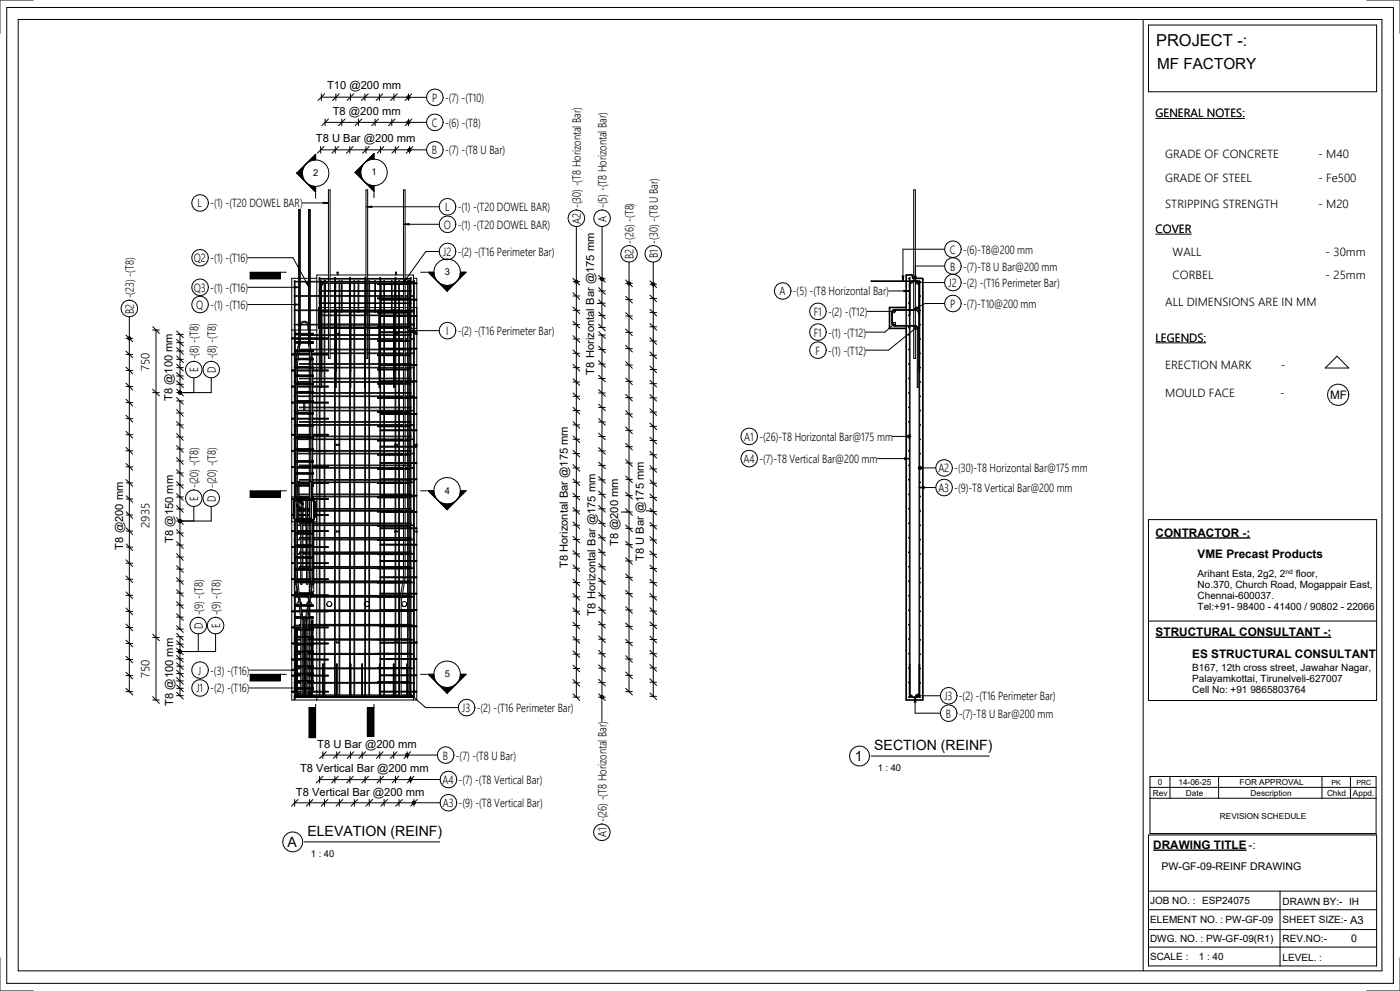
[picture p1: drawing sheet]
<svg xmlns="http://www.w3.org/2000/svg" width="420mm" height="297mm" viewBox="0 0 420 297" stroke-linecap="round" stroke-linejoin="round" font-family="sans-serif">
<defs><g id="words">
<text font-size="4.9" x="346.9" y="13.9">PROJECT -:</text>
<text font-size="4.6" x="347.2" y="20.7">MF FACTORY</text>
<g font-size="4.2">
<text x="262.3" y="224.9">SECTION (REINF)</text>
<text x="256.5" y="228.1">1</text>
<text x="92.2" y="250.7">ELEVATION (REINF)</text>
<text x="86.2" y="253.9">A</text>
</g>
<g font-size="3.5">
<text x="129.6" y="30.5">P -(7) -(T10)</text>
<text x="346.7" y="35.2">GENERAL NOTES:</text>
<text x="129.5" y="38">C -(6) -(T8)</text>
<text x="129.6" y="46.3">B -(7) -(T8 U Bar)</text>
<text x="349.6" y="47.3">GRADE OF CONCRETE</text>
<text x="395.5" y="47.3">- M40</text>
<text x="349.6" y="54.6">GRADE OF STEEL</text>
<text x="395.5" y="54.6">- Fe500</text>
<text x="59.3" y="62.2">L</text>
<text x="63.1" y="62.2">-(1) -(T20 DOWEL BAR)</text>
<text x="133.5" y="63.3">L</text>
<text x="137.3" y="63.3">-(1) -(T20 DOWEL BAR)</text>
<text x="349.6" y="62.3">STRIPPING STRENGTH</text>
<text x="395.5" y="62.3">- M20</text>
<text x="133.1" y="68.6">O -(1) -(T20 DOWEL BAR)</text>
<text x="174.3" y="67.1" transform="rotate(-90 174.3 67.1)">A2 -(30) -(T8 Horizontal Bar)</text>
<text x="182" y="66.4" transform="rotate(-90 182 66.4)">A -(5) -(T8 Horizontal Bar)</text>
<text x="346.7" y="69.9">COVER</text>
<text x="133" y="76.7">J2 -(2) -(T16 Perimeter Bar)</text>
<text x="190.1" y="77.7" transform="rotate(-90 190.1 77.7)">B2 -(26) -(T8)</text>
<text x="197.4" y="77.5" transform="rotate(-90 197.4 77.5)">B1 -(30) -(T8 U Bar)</text>
<text x="285" y="76.1">C -(6)-T8@200 mm</text>
<text x="351.8" y="76.8">WALL</text>
<text x="397.8" y="76.8">- 30mm</text>
<text x="58.2" y="78.6">Q2 -(1) -(T16)</text>
<text x="285.1" y="81.1">B -(7)-T8 U Bar@200 mm</text>
<text x="351.8" y="83.5">CORBEL</text>
<text x="397.8" y="83.5">- 25mm</text>
<text x="58.2" y="87.5">Q3 -(1) -(T16)</text>
<text x="233.9" y="88.6">A -(5) -(T8 Horizontal Bar)</text>
<text x="284.6" y="86.1">J2 -(2) -(T16 Perimeter Bar)</text>
<text x="40.2" y="94.1" transform="rotate(-90 40.2 94.1)">B2 -(23) -(T8)</text>
<text x="58.9" y="92.6">Q -(1) -(T16)</text>
<text x="244.2" y="94.7">F1 -(2) -(T12)</text>
<text x="285.1" y="92.3">P -(7)-T10@200 mm</text>
<text x="349.6" y="91.6">ALL DIMENSIONS ARE IN MM</text>
<text x="133.9" y="100.5">I</text>
<text x="137.3" y="100.5">-(2) -(T16 Perimeter Bar)</text>
<text x="244.2" y="100.9">F1 -(1) -(T12)</text>
<text x="244.7" y="106.3">F -(1) -(T12)</text>
<text x="346.7" y="102.5">LEGENDS:</text>
<text x="44.8" y="111.1" transform="rotate(-90 44.8 111.1)">750</text>
<text x="59.5" y="111.6" transform="rotate(-90 59.5 111.6)">E -(8) -(T8)</text>
<text x="64.7" y="111.8" transform="rotate(-90 64.7 111.8)">D -(8) -(T8)</text>
<text x="349.6" y="110.8">ERECTION MARK</text>
<text x="384.3" y="110.8">-</text>
<text x="349.6" y="119.1">MOULD FACE</text>
<text x="384.2" y="119.1">-</text>
<text x="399.1" y="119.7">MF</text>
<text x="223.3" y="132.2">A1 -(26)-T8 Horizontal Bar@175 mm</text>
<text x="223" y="138.8">A4 -(7)-T8 Vertical Bar@200 mm</text>
<text x="281.6" y="141.6">A2 -(30)-T8 Horizontal Bar@175 mm</text>
<text x="281.6" y="147.5">A3 -(9)-T8 Vertical Bar@200 mm</text>
<text x="59.5" y="150.2" transform="rotate(-90 59.5 150.2)">E -(20) -(T8)</text>
<text x="64.7" y="150.4" transform="rotate(-90 64.7 150.4)">D -(20) -(T8)</text>
<text x="44.8" y="158.2" transform="rotate(-90 44.8 158.2)">2935</text>
<text x="346.8" y="160.9">CONTRACTOR -:</text>
<text x="359.3" y="167.3">VME Precast Products</text>
<text x="60.8" y="188.6" transform="rotate(-90 60.8 188.6)">D -(9) -(T8)</text>
<text x="66" y="188.3" transform="rotate(-90 66 188.3)">E -(9) -(T8)</text>
<text x="346.8" y="190.7">STRUCTURAL CONSULTANT -:</text>
<text x="357.7" y="197.1">ES STRUCTURAL CONSULTANT</text>
<text x="44.8" y="203.3" transform="rotate(-90 44.8 203.3)">750</text>
<text x="59.5" y="202.2">J</text>
<text x="63.1" y="202.2">-(3) -(T16)</text>
<text x="58.9" y="207.6">J1 -(2) -(T16)</text>
<text x="283.4" y="209.9">J3 -(2) -(T16 Perimeter Bar)</text>
<text x="138.7" y="213.5">J3 -(2) -(T16 Perimeter Bar)</text>
<text x="283.8" y="215.2">B -(7)-T8 U Bar@200 mm</text>
<text x="132.9" y="227.7">B -(7) -(T8 U Bar)</text>
<text x="132.8" y="235">A4 -(7) -(T8 Vertical Bar)</text>
<text x="132.8" y="242">A3 -(9) -(T8 Vertical Bar)</text>
<text x="181.9" y="251" transform="rotate(-90 181.9 251)">A1 -(26) -(T8 Horizontal Bar)</text>
<text x="346" y="254.5">DRAWING TITLE</text>
<text x="374.6" y="254.5">-:</text>
</g>
<g font-size="3.4">
<text x="98.1" y="26.8">T10 @200 mm</text>
<text x="99.9" y="34.6">T8 @200 mm</text>
<text x="94.8" y="42.5">T8 U Bar @200 mm</text>
<text x="178.3" y="112.3" transform="rotate(-90 178.3 112.3)">T8 Horizontal Bar @175 mm</text>
<text x="51.8" y="120.3" transform="rotate(-90 51.8 120.3)">T8 @100 mm</text>
<text x="37" y="164.8" transform="rotate(-90 37 164.8)">T8 @200 mm</text>
<text x="51.9" y="162.8" transform="rotate(-90 51.9 162.8)">T8 @150 mm</text>
<text x="185.4" y="163.8" transform="rotate(-90 185.4 163.8)">T8 @200 mm</text>
<text x="170.3" y="170.3" transform="rotate(-90 170.3 170.3)">T8 Horizontal Bar @175 mm</text>
<text x="193.1" y="168.2" transform="rotate(-90 193.1 168.2)">T8 U Bar @175 mm</text>
<text x="178.6" y="184.5" transform="rotate(-90 178.6 184.5)">T8 Horizontal Bar @175 mm</text>
<text x="52" y="211.7" transform="rotate(-90 52 211.7)">T8 @100 mm</text>
<text x="95.2" y="224.1">T8 U Bar @200 mm</text>
<text x="90.1" y="231.5">T8 Vertical Bar @200 mm</text>
<text x="88.8" y="238.7">T8 Vertical Bar @200 mm</text>
<text x="405.1" y="276.9">A3</text>
</g>
<g font-size="3.2">
<text x="348.5" y="260.9">PW-GF-09-REINF DRAWING</text>
<text x="405.5" y="282.4">0</text>
</g>
<g font-size="3">
<text x="359.3" y="172.9">Arihant Esta, 2g2, 2</text>
<text x="388.8" y="172.9">floor,</text>
<text x="359.3" y="176.2">No.370, Church Road, Mogappair East,</text>
<text x="359.3" y="179.5">Chennai-600037.</text>
<text x="359.3" y="182.8">Tel:+91- 98400 - 41400 / 90802 - 22066</text>
<text x="357.7" y="201.1">B167, 12th cross street, Jawahar Nagar,</text>
<text x="357.7" y="204.4">Palayamkottai, Tirunelveli-627007</text>
<text x="357.7" y="207.8">Cell No: +91 9865803764</text>
<text x="345.1" y="270.9">JOB NO. :</text>
<text x="360.7" y="271.1">ESP24075</text>
<text x="384.8" y="271.4">DRAWN BY:-</text>
<text x="404.8" y="271.4">IH</text>
<text x="345.1" y="276.8">ELEMENT NO. :</text>
<text x="367.7" y="276.8">PW-GF-09</text>
<text x="384.8" y="276.8">SHEET SIZE:-</text>
<text x="345.1" y="282.4">DWG. NO. :</text>
<text x="345.1" y="287.7">SCALE :</text>
<text x="359.7" y="287.7">1 : 40</text>
<text x="361.9" y="282.4">PW-GF-09(R1)</text>
<text x="384.8" y="282.4">REV.NO:-</text>
<text x="384.8" y="288">LEVEL. :</text>
</g>
<g font-size="2.8">
<text x="94" y="52.8">2</text>
<text x="111.5" y="52.6">1</text>
<text x="133.4" y="82.5">3</text>
<text x="133.4" y="148.1">4</text>
<text x="133.4" y="203.1">5</text>
<text x="263.4" y="231.1">1 : 40</text>
<text x="93.3" y="256.9">1 : 40</text>
</g>
<g font-size="2.5">
<text x="345.9" y="238.6">Rev</text>
<text x="347.4" y="235.3">0</text>
<text x="353.6" y="235.3">14-06-25</text>
<text x="355.9" y="238.6">Date</text>
<text x="372" y="235.3">FOR APPROVAL</text>
<text x="375.3" y="238.6">Description</text>
<text x="398.2" y="238.6">Chkd</text>
<text x="406" y="238.6">Appd.</text>
<text x="366" y="245.4">REVISION SCHEDULE</text>
</g>
<g font-size="2.1">
<text x="399.5" y="235.2">PK</text>
<text x="407" y="235.2">PRC</text>
</g>
<text font-size="2" x="385.7" y="172">nd</text>
</g></defs>
<g fill="#000">
<path d="M89 51.9l2.9-2.8-.7 .8-.5 2zM89 51.9h1.7l.5 2 .7 .8zM91.9 49.1l2.8-2.8v1.6l-1 .2zM91.9 54.7l1.8 1.1 1 .1v1.7zM106.5 51.7l2.9-2.8-.7 .8-.5 2zM106.5 51.7h1.7l.5 2 .7 .8zM112.2 46v1.7l-1 .1-1.8 1.1zM109.4 54.5l1.8 1.1 1 .1v1.6zM97 60.7l1.5 .1-1.5 .2zM110 62l1.5-.2v.4zM121.2 67.2l1.5-.2v.4zM75.1 81.6h9v2h-9z"/>
<path d="M88.3 85.9l1.5 .2-1.5 .2zM88.4 91.1l1.5 .2-1.5 .2zM91.8 84.7l.3-.2 .6 1.4zM97.5 84.3h.2zM102.5 84.3h.2zM107.6 84.2v.2zM112.6 84.2v.2zM117.5 84.3h.2zM121.9 83.3l.3 .2-1 1.1zM122.6 99.1l1.5-.2v.4zM122.6 84.2v.2zM128.5 81.6h1.7l.5 2 .6 .8z"/>
<path d="M134.2 85.6l2-.5 .8-.7-2.8 2.9zM131.3 84.4l.9 .7 2 .5v1.7zM138.2 81.6h1.6l-2.8 2.8 1-1.7zM268 93.3l.1-.1 .2 .1-.2 .2zM268 97.3l.1-.2 .2 .2-.2 .1zM272.7 83.6h.2zM272.7 87.2h.2zM272.7 90.9h.2zM272.7 94.5h.2zM272.7 98.2h.2zM273.3 84.6l.4 .1-.1 .2zM274.8 98.2l.1-.1 .2 .1-.2 .2z"/>
<path d="M275.1 84.6l.4 .1-.1 .2zM275.4 93.2l.2 .1-.2 .2-.1-.2zM276 84.4h.2zM276 88.7h.2zM276 93h.2zM276 97.3h.2zM272.8 100.3v.2zM272.7 104.8h.2zM272.7 109.1h.2zM272.7 113.5h.2zM272.7 117.8h.2zM276 101.6h.2z"/>
<path d="M276 105.9h.2zM276 110.2h.2zM276 114.5h.2zM276 118.8h.2zM272.7 122.2h.2zM272.7 126.5h.2zM272.7 130.8h.2zM272.7 135.2h.2zM272.7 139.5h.2zM276 123.1h.2zM276 127.4h.2zM276 131.7h.2z"/>
<path d="M276 136h.2zM75.1 147.1h9v2h-9zM90.4 155.1v.4zM92.3 155.2v.3zM128.5 147.1h1.7l.5 2 .6 .9zM134.2 151.1l2-.5 .8-.6-2.8 2.8zM131.3 150l1.8 1 1.1 .1v1.7zM138.2 147.1h1.6l-2.8 2.9 1-1.8zM272.7 143.9h.2zM272.7 148.2h.2zM272.7 152.6h.2zM272.7 156.9h.2z"/>
<path d="M276 140.3h.2zM276 144.6h.2zM276 148.9h.2zM276 153.2h.2zM276 157.5h.2zM272.7 161.2h.2zM272.7 165.6h.2zM272.7 169.9h.2zM272.7 174.3h.2zM272.7 178.6h.2zM276.1 161.7v.2zM276 166.1h.2z"/>
<path d="M276 170.3h.2zM276 174.6h.2zM276 178.9h.2zM272.7 182.9h.2zM272.7 187.3h.2zM272.7 191.6h.2zM272.8 195.9v.2zM276 183.2h.2zM276 187.5h.2zM276 191.8h.2zM276 196.1h.2zM75.1 202.2h9v2h-9z"/>
<path d="M87.5 200.7l1.5 .2-1.5 .2zM89.4 206.1l1.5 .2-1.5 .2zM92.7 212.1h2v9h-2zM110.2 212.1h2v9h-2zM128.5 202.2h1.7l.1 1 1 1.8zM134.2 206.2l2-.6 .8-.6-2.8 2.8zM131.3 205l.9 .6 2 .6v1.6zM138.2 202.2h1.6l-2.8 2.8 1-1.8zM272.7 200.3h.2zM272.8 204.6v.2zM272.7 209h.2zM273.4 208.4l.3 .3-.4-.1z"/>
<path d="M275.2 208.4l.3 .3-.4-.1zM276 200.4h.2zM276 204.7h.2zM276 209h.2z"/>
</g>
<g fill="none" stroke="#000" stroke-width=".3">
<path d="M89 51.9l5.7 5.7v-1.7M89 51.9h1.7M90.7 51.9a4 4 0 0 0 4 4M94.7 47.9a4 4 0 0 1 4 4 4 4 0 0 1-4 4M94.7 47.9a4 4 0 0 0-4 4 4 4 0 0 0 4 4M94.7 47.9a4 4 0 0 0-4 4M94.7 47.9v-1.6l-5.7 5.6M94.7 57.9v1.6M96.2 44.9h26.7M96.2 43.9v2M97.2 43.9l-2 2M100.6 43.9v2"/>
<path d="M101.6 43.9l-2 2M105 43.9v2M106 43.9l-2 2M106.5 51.7l5.7 5.6v-1.6M106.5 51.7h1.7M108.2 51.7a4 4 0 0 0 4 4M109.8 43.9v2M110.8 43.9l-2 2M112.2 47.7a4 4 0 0 1 4 4 4 4 0 0 1-4 4M112.2 47.7a4 4 0 0 0-4 4 4 4 0 0 0 4 4M112.2 47.7a4 4 0 0 0-4 4M112.2 47.7v-1.7l-5.7 5.7"/>
<path d="M112.2 57.7v1.5M114.2 43.9v2M115.2 43.9l-2 2M118.6 43.9v2M119.6 43.9l-2 2M122.9 43.9v2M123.9 43.9l-2 2M74.4 77.3h13.5l4.8 8.6M90.7 60.8h7.8M97 60.7l1.5 .1-1.5 .2zM110 62l1.5-.2v.4zM110 62h21.8"/>
<path d="M121.2 67.2l1.5-.2v.4zM121.2 67.2h10.6M131.8 75.4h-4l-6.6 9.2M172.9 67.9v16.5M180.7 67.9v15.8M74.4 86.1h15.4M74.4 91.3h15.5M84.1 81.6v2h-9v-2h10.8M87.5 98.9h.8M88.3 84.5h.1M88.3 84.3h.1M88.3 88.8h.1"/>
<path d="M88.3 88.6h.1M88.3 93.1h.1M88.3 92.9h.1M88.3 97.4h.1M88.3 97.2h.1M88.3 85.9l1.5 .2-1.5 .2zM88.4 91.1l1.5 .2-1.5 .2zM88.5 98.9h1.1M88.5 84.5h1.1M88.5 84.3h1.1M88.5 88.8h1.1M88.5 88.6h1.1"/>
<path d="M88.5 93.1h1.1M88.5 92.9h1.1M88.5 97.4h1.1M88.5 97.2h1.1M88.8 99.9h.3M89.6 99.9h-1v.2M89.6 83.4h-2.1v126.5h37.6v-126.5h-1M90 99.9h2.6M90 83.4h2.6M90 98.9h2.6M90 84.5h2.6M90 84.3h2.6"/>
<path d="M90 88.8h2.6M90 88.6h2.6M90 93.1h2.6M90 92.9h2.6M90 97.4h2.6M90.3 97.4l-.1 1.5M90.3 97.2a1.07 1.07 0 0 1 1-.6 1.07 1.07 0 0 1 1 .6M91.8 84.7l.3-.2 .6 1.4zM92.3 97.4l.1 1.5M92.6 97.2a1.39 1.39 0 0 0-1.3-.9 1.39 1.39 0 0 0-1.3 .9h2.6M93 99.9h.8M93 83.4h2"/>
<path d="M93 98.9h2M93 84.5h2.8M93 84.3h2.8M93 88.8h2.8M93 88.6h2.8M93 93.1h2.8M93 92.9h2.8M93 97.4h2.8M93 97.2h2.8M93.4 99.9h.4M93.8 99.9h.1M93.9 99.9v.2"/>
<path d="M95 84.5v4.1M95 88.8v4.1M95 93.1v4.1M95 97.4v2.9M95.5 93.1v4.1M95.5 97.4v1h.3M95.8 94.6h.5M95.8 83.7h27.5M95.8 83.5h27.5M95.8 87.3h27.5M95.8 87.1h27.5M95.8 91h27.5"/>
<path d="M95.8 90.8h27.5M95.8 94.4h.5M95.8 98.3h27.5M95.8 98.1h27.5M95.8 92.2h-.3v.7M96 92.2h.1M96 98.4h.1M96 83.5v-.3h-.2v17.1M96 83.7v3.4M96 87.3v3.5M96 91v3.4M96 94.6v3.5"/>
<path d="M96 98.3v2M96 84.5h.1M96 84.3h.1M96 88.8h.1M96 88.6h.1M96 93.1h.1M96 92.9h.1M96 97.4h.1M96 97.2h.1M96.1 84.3v.4M96.1 84.3h.2M96.1 84.3v.9"/>
<path d="M96.1 85.6l-.1 .5M96.1 91v3.2h.2M96.1 84.7v2.4M96.1 87.3v3.5M96.3 93.2v.3M96.3 97.1v.3M96.3 84.3v.4M96.3 84.3v.9l.9-.6 3.2-.1M96.3 84.3h1M96.3 84.7v2.4M96.3 87.3v3.5M96.3 91v1.9"/>
<path d="M96.4 91l.1 1.9M96.4 92.2h.9M96.4 88.8h.9M96.4 88.6h.9M96.4 92.9h.9M96.4 87.3v3.5M96.4 97.8v.3M96.4 98.3v2M96.4 98.1h2.2M96.4 98.4h2.2M96.5 97.7v.4l.1-.7h4.1v.7v-.4M96.5 92.9h-.2v4.8h.2"/>
<path d="M96.5 96.8v.9M96.5 92.9v.9M96.5 92.9v.3h4.2M96.5 98.4v1.9M96.6 98.4h.7M96.6 94.6h4.1M96.6 94.4h4.1M97.3 85v2.1M97.3 87.3v3.5M97.3 91v2.2M97.3 93.5v.9M97.3 94.6v2.5"/>
<path d="M97.3 97.4v.7M97.3 98.4v1.9M97.5 84.3v.2M97.5 84.3h.2M97.5 84.3h.2zM97.5 84.9v2.2M97.5 87.3v3.5M97.5 91v2.2M97.5 93.5v.9M97.5 98.4h1.1M97.5 84.3l-.2-.1v.3h-1M97.5 94.6v2.5"/>
<path d="M97.5 97.4v.7M97.5 98.4v1.9M97.7 84.3v.2M97.7 92.2h.9M97.7 84.9v2.2M97.7 87.3v3.5M97.7 91v2.2M97.7 93.5l-.2 .1M97.7 84.3h.9M97.7 88.8h.9M97.7 88.6h.9M97.7 92.9h.9"/>
<path d="M98.6 82.4h-3.6v1.9M98.6 83.5v-26.6h.5v26.6M98.6 83.7v.8M98.6 84.9v2.2M98.6 87.3v3.5M98.6 91v2.2M98.6 93.5v.9M98.6 94.6v2.5M98.6 97.4v.7M98.6 98.3v2M99.1 82.4h10.7M99.1 92.2h1.3"/>
<path d="M99.1 98.4h1.3M99.1 83.7v.8M99.1 84.9v2.2M99.1 87.3v3.5M99.1 91v2.2M99.1 93.5v.9M99.1 94.6v2.5M99.1 97.4v.7M99.1 98.3v2M99.1 84.3h1.3M99.1 88.8h1.3M99.1 88.6h1.3"/>
<path d="M99.1 92.9h1.3M99.1 98.1h1.3M100.4 84.9h-2.8l-.8 .3a2.02 2.02 0 0 0-.4 1.9M100.4 83.5v-.3h.2v.3M100.4 83.7v3.4M100.4 87.3v3.5M100.4 91v2.2M100.4 93.5v.9M100.4 94.6v2.5M100.4 97.4v.7M100.4 98.3v2M100.5 93.5l.2 .7"/>
<path d="M100.5 85.2v1.9M100.5 87.3v3.5M100.5 91v2.2M100.6 98.4h.1M100.6 83.7v3.4M100.6 87.3v3.5M100.6 91v2.2M100.6 93.5v.9M100.6 94.6v2.5M100.6 97.4v.7M100.6 98.3v2M100.6 98.1h4.3"/>
<path d="M100.6 98.4h4.3M100.6 84.2l.1 .1M100.7 96.8v.9M100.7 97.7h.2M100.7 98.4v1.9M100.7 92.8l.2 .1M100.7 84.3v.2h4.2v-.2M100.7 84.3v.9M100.7 92.2h1M100.7 84.3h1M100.7 88.8h1M100.7 88.6h1"/>
<path d="M100.7 87.3v3.5M100.7 91v1.8M100.7 92.9h1M100.9 96.8v.9M100.9 92.9h-.2v4.2h-4.1l-.1-3.6h4.2M100.9 92.9v.9M100.9 92.9v.3h4.1M100.9 98.4h.8M100.9 98.4v1.9M100.9 94.6h4.1M100.9 94.4h4.1M100.9 99.9h.7l.1 .3h-.8"/>
<path d="M101 99.9v.3M101.2 81.7h.3M101.2 82.4v-.8h.3v.8M101.7 84.5v-.3h.2v.3M101.7 84.9v2.2M101.7 87.3v3.5M101.7 91v2.2M101.7 93.5v.9M101.7 94.6v2.5M101.7 97.4v.7M101.7 98.4v1.9M101.9 92.2h.6"/>
<path d="M101.9 98.4h3M101.9 84.9v2.2M101.9 87.3v3.5M101.9 91v2.2M101.9 93.5v.9M101.9 94.6v2.5M101.9 97.4v.7M101.9 98.4v1.9M101.9 84.3h.6M101.9 88.8h.6M101.9 88.6h.6M101.9 92.9h.6"/>
<path d="M102.5 84.3v.2M102.5 84.3h.2M102.5 84.3h.2zM102.5 93.5h.2M102.5 84.9v2.2M102.5 87.3v3.5M102.5 91v2.2M102.7 84.3v.2M102.7 92.2h2.2M102.7 84.9v2.2M102.7 87.3v3.5M102.7 91v2.2"/>
<path d="M102.7 84.3h2.2M102.7 88.8h2.2M102.7 88.6h2.2M102.7 92.9h2.2M104.9 84.3v.9M104.9 87.3v3.5M104.9 91v2.2M104.9 93.5v.9M104.9 94.2h.1M104.9 84.9h-4.2v2.2M104.9 83.5v-.3h.2v.3M104.9 83.7v3.4"/>
<path d="M104.9 94.6v2.5M104.9 97.4v.7M104.9 98.3v2M104.9 84.2v.1M105 97.4h-4.1v.7v-.4M105 93.5h-4.1v3.6h4.1M105.1 87.3v3.5M105.1 92.2h1.1M105.1 83.7v3.4M105.1 91v1.9M105.1 97.8v.3M105.1 98.3v2"/>
<path d="M105.1 84.3h1.1M105.1 88.8h1.1M105.1 88.6h1.1M105.1 92.9h1.1M105.1 84.9h4.4M105.1 84.5h4.4M105.1 98.1h4.4M105.1 98.4h4.4M105.1 92.8l.2 .1M105.3 97.7v.4v-.7h4.1v.7v-.4M105.3 92.9v.2l4.1 .1v-.3M105.3 92.9h-.3v4.8h.3"/>
<path d="M105.3 96.8v.9M105.3 92.9v.9M105.3 98.4h.9M105.3 94.6h4.1M105.3 93.5h4.1v3.6h-4.1zM105.3 98.4v1.9M105.3 94.4h4.1M106.2 84.5v-.3h.2v.3M106.2 84.9v2.2M106.2 87.3v3.5M106.2 91v2.2M106.2 93.5v.9"/>
<path d="M106.2 94.6v2.5M106.2 97.4v.7M106.2 98.4v1.9M106.4 92.2h1.1M106.4 98.4h3M106.4 84.9v2.2M106.4 87.3v3.5M106.4 91v2.2M106.4 93.5v.9M106.4 94.6v2.5M106.4 97.4v.7M106.4 98.4v1.9"/>
<path d="M106.4 84.3h1.1M106.4 88.8h1.1M106.4 88.6h1.1M106.4 92.9h1.1M107.5 84.3v.2M107.5 84.3h.2M107.5 93.5h.2M107.5 84.9v2.2M107.5 87.3v3.5M107.5 91v2.2M107.6 84.2v.2zM107.7 84.3v.2"/>
<path d="M107.7 92.2h1.8M107.7 84.9v2.2M107.7 87.3v3.5M107.7 91v2.2M107.7 84.3h1.8M107.7 88.8h1.8M107.7 88.6h1.8M107.7 92.9h1.7M109.4 96.8v.9M109.4 92.9h.2v4.8h-.2M109.4 92.9v.9M109.4 98.4v1.9"/>
<path d="M109.5 91l-.1 1.9M109.5 83.5v-.3h.2v.3M109.5 83.7v3.4M109.5 87.3v3.5M109.5 97.8v.3M109.5 98.3v2M109.6 97.4h4.1v.5v-.2M109.6 94.6h4.1M109.6 93.5h4.1l-.4 .1v.2h.4M109.6 94.4h4.1M109.7 92.2h.1M109.7 98.4h.1"/>
<path d="M109.7 83.7v3.4M109.7 87.3v3.5M109.7 91v2.2M109.7 93.5v.9M109.7 94.6v2.5M109.7 97.4v.7M109.7 98.3v2M109.7 84.3h.1M109.7 88.8h.1M109.7 88.6h.1M109.7 92.9h.1M109.7 84.9v2.2"/>
<path d="M109.7 98.1h.1M109.7 84.3v.2M109.7 84.3h.2v2.8M109.7 84.3v.9M109.7 93.5v.7h.2v-.7M109.8 83.7l-.1 .6M109.8 83.5v-26.6h.5v26.6M109.8 94.2v.2M109.8 94.6v2.5M109.8 97.4v.7M109.8 98.3v2M109.9 87.3v3.5"/>
<path d="M109.9 91v2.2M109.9 84.9h4.1M109.9 84.5h4.1M110.3 82.4h10.8M110.3 92.2h.4M110.3 98.4h.4M110.3 83.7v.8M110.3 84.9v2.2M110.3 87.3v3.5M110.3 91v2.2M110.3 93.5v.9M110.3 94.6v2.5"/>
<path d="M110.3 97.4v.7M110.3 98.3v2M110.3 84.3h.4M110.3 88.8h.4M110.3 88.6h.4M110.3 92.9h.4M110.3 98.1h3M110.3 98.4h3.7M110.7 84.5v-.3h.2v.3M110.7 84.9v2.2M110.7 87.3v3.5M110.7 91v2.2"/>
<path d="M110.7 93.5v.9M110.7 94.6v2.5M110.7 97.4v.7M110.7 98.4v1.9M110.9 92.2h1.6M110.9 98.4h2.8M110.9 84.9v2.2M110.9 87.3v3.5M110.9 91v2.2M110.9 93.5v.9M110.9 94.6v2.5M110.9 97.4v.7"/>
<path d="M110.9 98.4v1.9M110.9 84.3h1.6M110.9 88.8h1.6M110.9 88.6h1.6M110.9 92.9h1.6M112.5 84.3v.2M112.5 84.3h.2M112.5 93.5h.2M112.5 84.9v2.2M112.5 87.3v3.5M112.5 91v2.2M112.6 84.2v.2z"/>
<path d="M112.7 84.3v.2M112.7 92.2h1.3M112.7 84.9v2.2M112.7 87.3v3.5M112.7 91v2.2M112.7 84.3h1.3M112.7 88.8h1.3M112.7 88.6h1.3M112.7 92.9h1M113.7 96.8v.9M113.7 97.7h.3M113.7 92.9v.9"/>
<path d="M113.7 92.9h.3M113.7 92.9v.3h-4.1M113.7 93.8v3.3h-4.1M113.7 98.4v1.9M113.8 92.9h.2M114 97.7v.2v-.5h4.1v.5v-.2M114 92.9v.2l4.1 .1v-.3M114 96.8v.9M114 92.9v.9M114 98.4h.1M114 93.5l4.1 .1zM114 94.4h4.1"/>
<path d="M114 93.8h4.1M114 93.8v3.3h4.1v-3.3M114 98.4v1.9M114 83.5v-.3h.2v.3M114 83.7v1.4M114 85.3v1.8M114 87.3v2.1M114 89.6v1.2M114 91v2.2M114 93.5v.1M114 93.8v.6M114 97.4v.5"/>
<path d="M114 98.3v2M114.1 84.8l10.9 .1v.1l-11.7 .1v.2h9.1v1.8M114.1 89.7l11 .1-11 .1M114.1 99.5l11 .1-11 .1M114.1 94.6l-.1 2.5M114.1 94.8h4M114.1 93.8v.4h.2v-.4M114.1 85.3v1.8M114.1 87.3v2.1M114.1 89.6v.1M114.1 89.9v.9M114.1 91v2.2"/>
<path d="M114.1 93.5v.1M114.2 98.4h1M114.2 83.7v1.1M114.2 85v.1M114.2 85.3v1.8M114.2 87.3v2.1M114.2 89.6v.1M114.2 89.9v.9M114.2 91v2.2M114.2 93.5v.1M114.2 93.8v.6M114.2 94.8v2.3"/>
<path d="M114.2 97.4v.5M114.2 98.3v1.2M114.2 99.7v.6M114.2 98.4h4.4M114.2 84.2l.1 .1M114.3 84.3v.2h4.2v-.2M114.3 84.3v.5M114.3 92.2h.9M114.3 84.3h.9M114.3 88.8h.9M114.3 88.6h.9M114.3 92.9h.9"/>
<path d="M114.3 85v.1M114.3 85.3v1.8M114.3 87.3v2.1M114.3 89.6v.1M114.3 89.9v.9M114.3 91v2.2M114.3 93.5v.1M115.2 84.5v-.3h.2v.3M115.2 85v.1M115.2 85.3v1.8M115.2 87.3v2.1M115.2 89.6v.1"/>
<path d="M115.2 89.9v.9M115.2 91v2.2M115.2 93.5v.1M115.2 93.8v.6M115.2 94.8v2.3M115.2 97.4v.5M115.2 98.4v1.1M115.2 99.7v.6M115.4 92.2h2.1M115.4 98.4h2.7M115.4 85v.1M115.4 85.3v1.8"/>
<path d="M115.4 87.3v2.1M115.4 89.6v.1M115.4 89.9v.9M115.4 91v2.2M115.4 93.5v.1M115.4 93.8v.6M115.4 94.8v2.3M115.4 97.4v.5M115.4 98.4v1.1M115.4 99.7v.6M115.4 84.3h2.1M115.4 88.8h2.1"/>
<path d="M115.4 88.6h2.1M115.4 92.9h2.1M117.5 84.3v.2M117.5 84.3h.2M117.5 84.3h.2zM117.5 85v.1M117.5 85.3v1.8M117.5 87.3v2.1M117.5 89.6v.1M117.5 89.9v.9M117.5 91v2.2M117.5 93.5v.1"/>
<path d="M117.7 84.3v.2M117.7 92.2h.8M117.7 85v.1M117.7 85.3v1.8M117.7 87.3v2.1M117.7 89.6v.1M117.7 89.9v.9M117.7 91v2.2M117.7 93.5v.1M117.7 84.3h.8M117.7 88.8h.8M117.7 88.6h.8"/>
<path d="M117.7 92.9h.4M118.1 96.8v.9M118.1 97.7h.2M118.1 92.9v.9M118.1 92.9h.2M118.1 94.6h-4.1M118.1 98.4v1.1M118.1 99.7v.6M118.2 92.9h.3M118.3 96.8v.9M118.3 92.9v.9M118.3 92.9v.3h4.1"/>
<path d="M118.3 98.4h.3M118.3 94.8h4.1M118.3 94.6h4.1M118.3 94.4h4.1M118.3 93.8h4.1M118.3 93.8v3.3h4.1M118.3 98.4v1.1M118.3 99.7v.6M118.5 85v.1M118.5 85.3v1.8M118.5 87.3v2.1M118.5 89.6v.1"/>
<path d="M118.5 89.9v.9M118.5 91v2.2M118.5 93.5v.1M118.5 93.8l.1 .6M118.6 84.2l-.1 .1M118.6 83.7l-.1 1.1v-.5M118.6 99.9v.3M118.6 83.5v-.3h.2v.3M118.6 94.8v2.3M118.6 97.4v.5M118.6 98.3v1.2M118.6 99.7v.6"/>
<path d="M118.7 82.4v-.8h.3v.8M118.7 81.7h.3M118.7 85.3v1.8M118.7 87.3v2.1M118.7 89.6v.1M118.7 89.9v.9M118.7 91v2.2M118.7 93.5v.1M118.7 93.8v.4h-.2M118.8 92.2h.8M118.8 98.4h.8M118.8 99.9h.4v.3h-.4"/>
<path d="M118.8 83.7v1.1M118.8 85v.1M118.8 85.3v1.8M118.8 87.3v2.1M118.8 89.6v.1M118.8 89.9v.9M118.8 91v2.2M118.8 93.5v.1M118.8 93.8v.6M118.8 94.8v2.3M118.8 97.4v.5M118.8 98.3v1.2"/>
<path d="M118.8 99.7v.6M118.8 84.3h.8M118.8 88.8h.8M118.8 88.6h.8M118.8 92.9h.8M118.8 98.4h2.3M119.1 99.9v.3M119.6 84.5v-.3h.2v.3M119.6 85v.1M119.6 85.3v1.8M119.6 87.3v2.1M119.6 89.6v.1"/>
<path d="M119.6 89.9v.9M119.6 91v2.2M119.6 93.5v.1M119.6 93.8v.6M119.6 94.8v2.3M119.6 97.4v.5M119.6 98.4v1.1M119.6 99.7v.6M119.8 92.2h1.3M119.8 98.4h1.3M119.8 85v.1M119.8 85.3v1.8"/>
<path d="M119.8 87.3v2.1M119.8 89.6v.1M119.8 89.9v.9M119.8 91v2.2M119.8 93.5v.1M119.8 93.8v.6M119.8 94.8v2.3M119.8 97.4v.5M119.8 98.4v1.1M119.8 99.7v.6M119.8 84.3h1.3M119.8 88.8h1.3"/>
<path d="M119.8 88.6h1.3M119.8 92.9h1.3M121.1 83.5v-26.6h.5v26.6M121.1 83.7v.8M121.1 85v.1M121.1 85.3v1.8M121.1 87.3v2.1M121.1 89.6v.1M121.1 89.9v.9M121.1 91v2.2M121.1 93.5v.1M121.1 93.8v.6"/>
<path d="M121.1 94.8v2.3M121.1 97.4v.5M121.1 98.3v1.2M121.1 99.7v.6M121.6 83.7v.8l.8 .3-.9-.3h-2.7M121.6 82.4h2.5v2.4M121.6 92.2h.8M121.6 98.4h.8M121.6 85v.1M121.6 85.3v1.8M121.6 87.3v2.1M121.6 89.6v.1"/>
<path d="M121.6 89.9v.9M121.6 91v2.2M121.6 93.5v.1M121.6 93.8v.6M121.6 94.8v2.3M121.6 97.4v.5M121.6 98.3v1.2M121.6 99.7v.6M121.6 84.3h.8M121.6 88.8h.8M121.6 88.6h.8M121.6 92.9h.8"/>
<path d="M121.8 84.5h.6M121.9 83.3l.3 .2-1 1.1zM122 85l.1 .1M122.3 85.3h.5M122.3 85.1h.6M122.3 89.6h.5M122.3 89.4h.5M122.3 97.9h.8M122.4 84.8v-.6h.4v.6M122.4 87.3v2.1h-9.1v.2h9.1v.1M122.4 97.4v.5h-9.1v.2M122.4 85v.1"/>
<path d="M122.4 89.9v.9M122.4 91v2.2M122.4 93.5v.1M122.4 93.8v.6M122.4 94.8v2.3M122.4 98.3v1.2M122.4 99.7v.6M122.4 93.8l.2 4 .1-4M122.4 93.8l.2-1 .1 1M122.4 97.4h-4.1v.5v-.2M122.4 93.5h-4.1l4.1 .1M122.6 99.1l1.5-.2v.4z"/>
<path d="M122.6 99.1h9.2M122.6 84.2v.2zM122.7 94.6l2.4 .1-2.4 .1M122.7 93.8h.1M122.7 93.6h.1M122.7 93.2h1.6M122.7 97.4h1.6M122.7 94.4h.6M122.7 93.5h1.6M122.7 97.1h1.6M122.8 84.5h.1M122.8 84.3h.1"/>
<path d="M122.8 85v.1M122.8 85.3v1.8M122.8 87.3v2.1M122.8 89.6v.1M122.8 89.9v.9M122.8 91v2.2M122.8 93.5v.1M122.8 93.8v.6M122.8 94.8v2.3M122.8 97.4v.5M122.8 98.3v1.2M122.8 99.7v.6"/>
<path d="M122.8 84.3v.4M122.8 84.3h.2M123 84.3v.4M123 85.6l.1 .5M123 93.6h.1M123 84.5h.1M123 84.3h.1M123 85v2.1M123 87.3v2.4M123 89.9v.9M123 91v2.2M123 93.5v.7h-.2v-.4"/>
<path d="M123 85.3h.1M123 89.6h.1M123 89.4h.1M123 93.8h.1M123.1 97.4v.7h-.8M123.1 87.3v2.4M123.1 89.9v.9M123.1 91v2.2M123.1 93.5v.9M123.1 94.8v2.3M123.1 98.3v1.2M123.1 99.7v.6"/>
<path d="M123.1 83.5v-.3h.2v1.6M123.1 83.7v1.1M123.1 85v2.1M123.3 92.2h.8M123.3 98.4h.8M123.3 85v4.7M123.3 89.9v3.3M123.3 93.5v1.1M123.3 94.8v2.3M123.3 97.4v2.1M123.3 99.7v4.7M123.3 84.5h.8"/>
<path d="M123.3 84.3h.8M123.3 88.8h.8M123.3 88.6h.8M123.3 92.9h.8M124.1 85v4.7M124.1 89.9v3.3M124.1 93.5v1.1M124.1 94.8v2.3M124.1 99.7v4.7M124.1 99.9h.1M124.1 97.4v2.1M124.1 84.2h.2v.6"/>
<path d="M124.3 92.2h.8M124.3 98.4h.8M124.3 99.9h.8v.3h-.8M124.3 85v4.7M124.3 89.9v4.7M124.3 94.8v4.7M124.3 99.7v4.7M125 99.9v.3M126.2 81.6h2M130.2 81.6a4 4 0 0 1 4-4 4 4 0 0 1 4 4M130.2 81.6a4 4 0 0 0 4 4 4 4 0 0 0 4-4M130.2 81.6a4 4 0 0 0 4 4"/>
<path d="M130.2 81.6h-1.7l5.7 5.7M134.2 85.6v1.7M138.2 81.6a4 4 0 0 1-4 4M138.2 81.6h1.6l-5.6 5.7M172.7 84h.5l.2 .3-.1 .5-.4 .1-.4-.1-.1-.5zM180.4 83.2h.5l.2 .4-.1 .4-.3 .2-.4-.2-.1-.4zM261.4 84.2l14.2 .1 .3 .5v8.8h-.2v-8.8l-.2-.4h-14.1zM268 93.3l.1-.1 .2 .1-.2 .2zM268 97.3l.1-.2 .2 .2-.2 .1zM271.9 92.2v.6M271.9 93.1v4.5M271.9 97.8v.6"/>
<path d="M272.7 83.6h.2zM272.7 87.2h.2zM272.7 90.9h.2zM272.7 94.5h.2zM272.7 98.2h.2zM272.9 83.2h.2v125.9h-.2zM272.9 94.2h.2M273.3 84.6l.4 .1-.1 .2zM273.9 84.4l-.6 .2-.2 .6M273.9 84.2l-.8 .3-.2 .7M274.2 84.2v-27.3h.5v27.3M274.2 97.8v9.6h.5v-9.6"/>
<path d="M274.2 84.4v8.4M274.2 93.1v4.5M274.7 84.4v8.4M274.7 93.1v4.5M274.8 98.2l.1-.1 .2 .1-.2 .2zM275 84.4l.5 .2 .3 .6M275 84.2l.7 .3 .3 .7M275.1 84.6l.4 .1-.1 .2zM275.4 93.2l.2 .1-.2 .2-.1-.2zM275.8 84.2h.2v124.9h-.2zM275.8 94.2h.2M275.9 93.8l-.3-.7-.7-.3-6.6 .1-.5 .2-.3 .7v3l.5 .9 6.5 .1 .7 .6v17.8h.3l-.1-17.9-.4-.6-.5-.1-6.3-.1-.4-.7v-3l.2-.5 .5-.2h6.4l.7 .3 .1 18.1h.2"/>
<path d="M276 84.4h.2zM276 88.7h.2zM276 93h.2zM276 97.3h.2zM88.3 114.4h.1M88.3 101.5v4.7M88.3 101.7h.1M88.3 106h.1M88.3 105.8h.1M88.3 110.3h.1M88.3 110.1h.1M88.3 114.6h.1"/>
<path d="M88.3 118.9h.1M88.3 118.7h.1M88.3 101.3v-17.1h.2v17.1M88.3 106.4v4.6M88.3 111.2v4.6M88.3 116v4.6M88.5 101.5v4.7M88.5 110.3h.2v2.1M88.5 114.4h.2M88.5 101.7h1.1M88.5 106h.6M88.5 105.8h.6"/>
<path d="M88.5 114.6h.2M88.5 118.9h.2M88.5 118.7h.2M88.5 106.4v4.6M88.5 111.2v4.6M88.5 116v4.6M88.6 107.8l.1 2.1M88.6 117.6h.3M88.6 117.6h.1M88.6 115.1h.1M88.6 112.6h.1M88.6 110.1h-.1"/>
<path d="M88.6 107.6h.1M88.6 105.1h5.3M88.6 105.1h.5zM88.6 117.6v.2M88.6 117.6h5.3M88.6 117.8h5.2M88.6 115.1v.2M88.6 115.1h5.3M88.6 115.3h5.2M88.6 112.6v.2M88.6 112.6h5.3M88.6 112.8h5.2"/>
<path d="M88.6 110.1v.2h5.2M88.6 110.1h5.3M88.6 107.6v.2M88.6 107.6h5.3M88.6 107.8h5.2M88.6 105.1v.2h5.2M88.6 102.6v.2h5.2M88.6 102.6h5.3M88.6 100.1v.2h34.7M88.6 100.1h5.3M88.6 112.8l.1 2.1M88.6 115.3l.1 2.1"/>
<path d="M88.6 117.8l.1 2.3M88.7 102.6h.2M88.7 111l-1.3 .1 1.3 .1M88.7 115.8l-1.3 .1 1.3 .1M88.8 107.4h.3M88.8 104.9h.3M88.8 102.4h.3M88.8 107.4h-.2v.2M88.9 117.4h-.3v.2M88.9 112.8v2.3h-.3M88.9 114.9h-.3v.2M88.9 110.3v2.3h-.3"/>
<path d="M88.9 112.4h-.3v.2M88.9 109.9h-.3v.2M88.9 117.8v2.5h-.3M88.9 115.3v2.3M89 107.8l-.1 2.3h-.3M89.1 106.2l-1.7 .1 1.6 .1M89.2 105.3l-.4 2.1M89.3 110.3v2.3M89.3 112.8v2.3M89.3 115.3v2.3M89.3 117.8v2.5M89.3 114.4h3.5"/>
<path d="M89.3 111h4M89.3 111.2h4M89.3 115.8h4M89.3 116h4M89.3 114.6h3.5M89.3 118.9h3.5M89.3 118.7h3.5M89.3 117.6h4M89.3 117.4h4M89.3 114.9h4M89.3 112.4h4M89.3 109.9h4"/>
<path d="M89.3 109.3v.8M89.3 109.3h.1M89.3 105.3l-.2 2.3h-.5M89.4 104.9h-.8v.2M89.4 107.8l-.1 1.5M89.5 107.4h3.6M89.6 103.1l-.3 1.8M89.6 103.1l-.3 2M89.6 103v.1M89.6 101.3l-2.2 .1 2.2 .1M89.6 102.4h-1v.2M89.6 100.1v-37.2h.4v37.2"/>
<path d="M89.6 103h.1M89.6 100.3v2.3M89.6 102.8v.2M89.6 106.4h3.4M89.6 106.2h3.3M89.6 106h3.2M89.7 105.8h3.1M89.7 105.3l-.2 2.3M89.9 117.8l3.4 .1M90 103.2l-.2 1.9M90 103.2l-.1 .7M90 103.1v.1"/>
<path d="M90 102.8v.2M90 103v.2M90 102.4h2.6M90 100.3v2.3M90 101.3h2.6M90 101.5h2.6M90 100.5h2.6M90 101.7h2.6M92.6 100.1v-37.2h.4v37.2M92.6 100.3v2.3M92.6 102.8l.2 2.3M92.6 103.1l.1 .6"/>
<path d="M92.8 104.7h-2.9v.2h2.9h-3M92.8 105.3v.9M92.8 106.4v1M92.8 107.8v1.2M92.8 109.2v.7M92.8 110.3v.7M92.8 111.2v1.2M92.8 112.8v.6M92.8 113.6v1.3M92.8 115.3v.5M92.8 116v1.4M92.8 117.9v2.2"/>
<path d="M92.8 105.3l.3 2.3h.8M93 103h.1M93 102.4h.8M93 103l.2 2.1M93 103l.3 1.9M93 100.3v2.3M93 102.8v.2M93 101.3h5.4v.2h-5.4M93 100.5h30.3M93 106.7v.7M93 107.8v1.2M93 109.2v.7"/>
<path d="M93 110.3v.7M93 111.2v1.2M93 112.8v.6M93 113.6v1.3M93 115.3v.5M93 116v1.4M93 117.9v2.2M93 114.4h.3M93 114.6h.3M93 118.9h.3M93 118.7h.3M93 101.7h2.8"/>
<path d="M93.1 117.6h.8M93.1 115.1h.8M93.1 115.3h.8M93.1 112.6h.8M93.1 112.8h.8M93.1 110.1h.8M93.1 105.1h.8M93.1 105.3h.8M93.1 102.6h.8M93.1 102.8h.8M93.1 100.1h.8M93.2 104.9h.6"/>
<path d="M93.2 105.3l.3 2.3h.4M93.3 109h-3.4v.2h3.4M93.3 113.4h-3.4v.2h3.4M93.3 109.2v.9M93.3 110.3v2.3M93.3 112.8v2.3M93.3 115.3v2.3M93.3 117.8v2.5M93.3 104.7h30M93.3 104.9h30M93.4 105.3l.4 2.1M93.4 105.1h.5"/>
<path d="M93.4 104.9h.4M93.4 102.4h.4M93.4 102.6h.5M93.4 100.1h.5M93.4 100.3h.4M93.5 107.4h.3M93.5 105.8h2.3M93.5 106h2.3M93.5 106.2h4.9v.2h-4.8M93.7 117.6h.2M93.7 115.1h.2M93.7 112.6h.2"/>
<path d="M93.7 110.1h.2M93.8 107.4h.1M93.8 104.9h.1M93.8 102.4h.1M93.8 117.6h.1M93.8 117.8h.1M93.8 115.1h.1M93.8 115.3h.1M93.8 112.6h.1M93.8 112.8h.1M93.8 110.1h.1M93.8 110.3h.1"/>
<path d="M93.8 107.6h.1M93.8 107.8h.1M93.8 105.3h-.4h.5M93.8 105.3h.1M93.8 102.8h-.4h.5M93.8 102.8h.1M93.8 100.3h.1M93.8 117.8l-.1 2.5M93.8 107.8l.1 2.1h-.2M93.8 115.3l.1 2.1h-.2M93.8 112.8l.1 2.1h-.2M93.8 110.3l.1 2.1h-.2"/>
<path d="M93.8 117.8l.1 2.3h-.2M93.8 114.4h2M93.8 111h4.6v.2h-4.6M93.8 115.8h4.6v.2h-4.6M93.8 109.2h29.5M93.8 109h29.5M93.8 113.6h29.5M93.8 113.4h29.5M93.8 117.9h29.5M93.8 114.6h2M93.8 118.9h2M93.8 118.7h2"/>
<path d="M93.9 117.4v.2M93.9 114.9v.2M93.9 112.4v.2M93.9 109.9v.2M93.9 107.4v.2M93.9 104.9v.2M93.9 102.4v.2M93.9 117.6l.1 .2h-.9M93.9 117.6l29.4 .1M93.9 115.1v.2M93.9 112.6v.2M93.9 110.1l.1 .2h-.9"/>
<path d="M93.9 107.8h-.8l.2 1.4M93.9 107.6v.2M93.9 105.1v.2M93.9 102.6v.2M93.9 100.1l.1 .2h-.9M93.9 107.8h-.4l.2 2.3M93.9 112.8h-.2v2.3M93.9 115.3h-.2v2.3h.2M95 100.5v.8M95 101.7v3M95 104.9v.9M95 106v.2"/>
<path d="M95 106.4v2.6M95 109.2v.9M95 110.3v.7M95 111.2v2.2M95 113.6v.8M95 114.6v1.2M95 116v1.7M95 117.9v.8M95 118.9v1.7M95.8 110.3h-2.1v2.3M95.8 100.5v.8M95.8 101.5v3.2"/>
<path d="M95.8 104.9v1.3M95.8 106.4v2.6M95.8 109.2v1.8M95.8 111.2v2.2M95.8 113.6v2.2M95.8 116v1.7M95.8 117.9v2.7M95.8 110.1h-2.1M96 114.4h.3M96 100.5v.8M96 104.9v1.3M96 106.4v2.6"/>
<path d="M96 109.2v1.8M96 111.2v2.2M96 113.6v2.2M96 116v1.7M96 117.9v2.7M96 101.7h.1M96 106h.3M96 105.8h.3M96 110.3h.3M96 110.1h.3M96 114.6h.3M96 118.9h1.3"/>
<path d="M96 118.7h1.3M96 101.5v3.2M96.3 104.5v.2M96.3 104.9v1.3M96.3 106.4v2.6M96.3 109.2v1.8M96.3 111.2v2.2M96.3 113.6v2.2M96.3 116v.2h.2v-.2M96.4 100.5v.8M96.4 101.5v3h-.4M96.5 100.5v.8"/>
<path d="M96.5 101.5v3.2M96.5 104.9v1.3M96.5 106.4v2.6M96.5 109.2v1.8M96.5 111.2v2.2M96.5 113.6v2.2M96.6 114.4h.7M96.6 101.7h.7M96.6 106h.7M96.6 105.8h.7M96.6 110.3h.7M96.6 110.1h.7"/>
<path d="M96.6 114.6h.7M97.3 100.5v.8M97.3 101.5v3.2M97.3 104.9v1.3M97.3 106.4v2.6M97.3 109.2v1.8M97.3 111.2v2.2M97.3 113.6v2.2M97.3 116v1.7M97.3 117.9v2.7M97.5 114.4h2.9M97.5 100.5v.8"/>
<path d="M97.5 101.5v3.2M97.5 104.9v1.3M97.5 106.4v2.6M97.5 109.2v1.8M97.5 111.2v2.2M97.5 113.6v2.2M97.5 116v1.7M97.5 117.9v2.7M97.5 101.7h1.1M97.5 106h1.1M97.5 105.8h1.1M97.5 110.3h2.9"/>
<path d="M97.5 110.1h2.9M97.5 114.6h2.9M97.5 118.9h2.9M97.5 118.7h2.9M98.4 101.5h.2M98.6 104.9v2.5h.5v-2.5M98.6 100.5v4.2M99.1 100.5v4.2M99.1 101.7h1.3M99.1 101.5h1.3M99.1 106h1.3M99.1 105.8h1.3"/>
<path d="M100.4 100.5v4.2M100.4 104.9v4.1M100.4 109.2v4.2M100.4 113.6v4.1M100.4 117.9v4.2M100.6 114.4h.1M100.6 100.5v4.2M100.6 104.9v4.1M100.6 109.2v4.2M100.6 113.6v4.1M100.6 117.9v4.2M100.6 101.7h.1"/>
<path d="M100.6 101.5h.1M100.6 106h.1M100.6 105.8h.1M100.6 110.3h.1M100.6 110.1h.1M100.6 114.6h.1M100.6 118.9h1.1M100.6 118.7h1.1M100.7 113.6v2.6h.2v-2.6M100.7 100.5v4.2M100.7 104.9v4.1M100.7 109.2v4.2"/>
<path d="M100.9 100.5v4.2M100.9 104.9v4.1M100.9 109.2v4.2M100.9 114.4h.8M100.9 101.7h.8M100.9 101.5h.8M100.9 106h.8M100.9 105.8h.8M100.9 110.3h.8M100.9 110.1h.8M100.9 114.6h.8M101.7 100.5v4.2"/>
<path d="M101.7 104.9v4.1M101.7 109.2v4.2M101.7 113.6v4.1M101.7 117.9v4.2M101.9 114.4h3M101.9 100.5v4.2M101.9 104.9v4.1M101.9 109.2v4.2M101.9 113.6v4.1M101.9 117.9v4.2M101.9 101.7h3M101.9 101.5h3"/>
<path d="M101.9 106h3M101.9 105.8h3M101.9 110.3h3M101.9 110.1h3M101.9 114.6h3M101.9 118.9h3M101.9 118.7h3M104.9 100.5v4.2M104.9 104.9v4.1M104.9 109.2v4.2M104.9 113.6v4.1M104.9 117.9v4.2"/>
<path d="M105.1 100.5v4.2M105.1 104.9v4.1M105.1 109.2v4.2M105.1 113.6v4.1M105.1 117.9v4.2M105.1 118.9h1.1M105.1 118.7h1.1M105.3 114.4h.9M105.3 101.7h.9M105.3 101.5h.9M105.3 106h.9M105.3 105.8h.9"/>
<path d="M105.3 110.3h.9M105.3 110.1h.9M105.3 114.6h.9M105.3 100.5v4.2M105.3 104.9v4.1M105.3 109.2v4.2M105.3 113.6v2.6h-.2M106.2 100.5v4.2M106.2 104.9v4.1M106.2 109.2v4.2M106.2 113.6v4.1M106.2 117.9v4.2"/>
<path d="M106.4 114.4h3M106.4 100.5v4.2M106.4 104.9v4.1M106.4 109.2v4.2M106.4 113.6v4.1M106.4 117.9v4.2M106.4 101.7h3M106.4 101.5h3M106.4 106h3M106.4 105.8h3M106.4 110.3h3M106.4 110.1h3"/>
<path d="M106.4 114.6h3M106.4 118.9h3.1M106.4 118.7h3.1M109.4 113.6l.1 2.6M109.4 100.5v4.2M109.4 104.9v4.1M109.4 109.2v4.2M109.5 100.5v4.2M109.5 104.9v4.1M109.5 109.2v4.2M109.5 113.6v4.1M109.5 117.9v4.2"/>
<path d="M109.7 114.4h1M109.7 100.5v4.2M109.7 104.9v4.1M109.7 109.2v4.2M109.7 113.6v4.1M109.7 117.9v4.2M109.7 101.7h.1M109.7 101.5h.1M109.7 106h.1M109.7 105.8h.1M109.7 110.3h1M109.7 110.1h1"/>
<path d="M109.7 114.6h1M109.7 118.9h1M109.7 118.7h1M109.8 104.9v2.5h.5v-2.5M109.8 100.5v4.2M110.3 100.5v4.2M110.3 101.7h.4M110.3 101.5h.4M110.3 106h.4M110.3 105.8h.4M110.7 100.5v4.2M110.7 104.9v4.1"/>
<path d="M110.7 109.2v4.2M110.7 113.6v4.1M110.7 117.9v4.2M110.9 114.4h2.8M110.9 100.5v4.2M110.9 104.9v4.1M110.9 109.2v4.2M110.9 113.6v4.1M110.9 117.9v4.2M110.9 101.7h2.8M110.9 101.5h2.8M110.9 106h2.8"/>
<path d="M110.9 105.8h2.8M110.9 110.3h2.8M110.9 110.1h2.8M110.9 114.6h2.8M110.9 118.9h3.1M110.9 118.7h3.1M113.7 115.1v1.1h.3v-1.1M113.7 100.5v1.6M113.7 102.3v2.4M113.7 104.9v1.5M113.7 106.6v2.4M113.7 109.2v1.5"/>
<path d="M113.7 110.9v2.5M113.7 113.6v1.3M114 101.7h.1M114 101.5h.1M114 106h.1M114 105.8h.1M114 110.3h.1M114 110.1h.1M114 114.6h.1M114 100.5v1.6M114 102.3v2.4M114 104.9v1.5"/>
<path d="M114 106.6v2.4M114 109.2v1.5M114 110.9v2.5M114 113.6v1.3M114 115.1v2.6M114 117.9v4.2M114.1 104.4l11 .1-11 .1M114.1 109.3l11 .1-11 .1M114.1 114.2l11 .1-11.1 .1M114.1 119.1l11 .1-11 .1M114.1 119.2h-.8v.2h9.1v2.7M114.2 100.5v1.6"/>
<path d="M114.2 102.3v2.1M114.2 104.6v.1M114.2 104.9v1.5M114.2 106.6v2.4M114.2 109.2v.1M114.2 109.5v1.2M114.2 110.9v2.5M114.2 113.6v.6M114.2 114.4v.5M114.2 115.1v2.6M114.2 117.9v1.2M114.2 119.4v2.7"/>
<path d="M114.2 101.7h1M114.2 101.5h1M114.2 106h1M114.2 105.8h1M114.2 110.3h1M114.2 110.1h1M114.2 114.6h1M114.2 118.9h1M114.2 118.7h1M115.2 100.5v1.6M115.2 102.3v2.1M115.2 104.6v.1"/>
<path d="M115.2 104.9v1.5M115.2 106.6v2.4M115.2 109.2v.1M115.2 109.5v1.2M115.2 110.9v2.5M115.2 113.6v.6M115.2 114.4v.5M115.2 115.1v2.6M115.2 117.9v1.2M115.2 119.4v2.7M115.4 100.5v1.6M115.4 102.3v2.1"/>
<path d="M115.4 104.6v.1M115.4 104.9v1.5M115.4 106.6v2.4M115.4 109.2v.1M115.4 109.5v1.2M115.4 110.9v2.5M115.4 113.6v.6M115.4 114.4v.5M115.4 115.1v2.6M115.4 117.9v1.2M115.4 119.4v2.7M115.4 101.7h2.7"/>
<path d="M115.4 101.5h2.7M115.4 106h2.7M115.4 105.8h2.7M115.4 110.3h2.7M115.4 110.1h2.7M115.4 114.6h2.7M115.4 118.9h3.2M115.4 118.7h3.2M118.1 115.1v1.1h.2v-1.1M118.1 100.5v1.6M118.1 102.3v2.1M118.1 104.6v.1"/>
<path d="M118.1 104.9v1.5M118.1 106.6v2.4M118.1 109.2v.1M118.1 109.5v1.2M118.1 110.9v2.5M118.1 113.6v.6M118.1 114.4v.5M118.3 101.7h.3M118.3 101.5h.3M118.3 106h.3M118.3 105.8h.3M118.3 110.3h.3"/>
<path d="M118.3 110.1h.3M118.3 114.6h.3M118.3 100.5v1.6M118.3 102.3v2.1M118.3 104.6v.1M118.3 104.9v1.5M118.3 106.6v2.4M118.3 109.2v.1M118.3 109.5v1.2M118.3 110.9v2.5M118.3 113.6v.6M118.3 114.4v.5"/>
<path d="M118.6 100.5v1.6M118.6 102.3v2.1M118.6 104.6v.1M118.6 104.9v1.5M118.6 106.6v2.4M118.6 109.2v.1M118.6 109.5v1.2M118.6 110.9v2.5M118.6 113.6v.6M118.6 114.4v.5M118.6 115.1v2.6M118.6 117.9v1.2"/>
<path d="M118.6 119.4v2.7M118.8 100.5v1.6M118.8 102.3v2.1M118.8 104.6v.1M118.8 104.9v1.5M118.8 106.6v2.4M118.8 109.2v.1M118.8 109.5v1.2M118.8 110.9v2.5M118.8 113.6v.6M118.8 114.4v.5M118.8 115.1v2.6"/>
<path d="M118.8 117.9v1.2M118.8 119.4v2.7M118.8 101.7h.8M118.8 101.5h.8M118.8 106h.8M118.8 105.8h.8M118.8 110.3h.8M118.8 110.1h.8M118.8 114.6h.8M118.8 118.9h.8M118.8 118.7h.8M119.6 100.5v1.6"/>
<path d="M119.6 102.3v2.1M119.6 104.6v.1M119.6 104.9v1.5M119.6 106.6v2.4M119.6 109.2v.1M119.6 109.5v1.2M119.6 110.9v2.5M119.6 113.6v.6M119.6 114.4v.5M119.6 115.1v2.6M119.6 117.9v1.2M119.6 119.4v2.7"/>
<path d="M119.8 100.5v1.6M119.8 102.3v2.1M119.8 104.6v.1M119.8 104.9v1.5M119.8 106.6v2.4M119.8 109.2v.1M119.8 109.5v1.2M119.8 110.9v2.5M119.8 113.6v.6M119.8 114.4v.5M119.8 115.1v2.6M119.8 117.9v1.2"/>
<path d="M119.8 119.4v2.7M119.8 101.7h1.3M119.8 101.5h1.3M119.8 106h1.3M119.8 105.8h1.3M119.8 110.3h1.3M119.8 110.1h1.3M119.8 114.6h1.3M119.8 118.9h1.3M119.8 118.7h1.3M121.1 100.5v1.6M121.1 102.3v2.1"/>
<path d="M121.1 104.6v.1M121.1 104.9v1.5M121.1 106.6v2.4M121.1 109.2v.1M121.1 109.5v1.2M121.1 110.9v2.5M121.1 113.6v.6M121.1 114.4v.5M121.1 115.1v2.6M121.1 117.9v1.2M121.1 119.4v2.7M121.6 100.5v1.6"/>
<path d="M121.6 102.3v2.1M121.6 104.6v.1M121.6 104.9v1.5M121.6 106.6v2.4M121.6 109.2v.1M121.6 109.5v1.2M121.6 110.9v2.5M121.6 113.6v.6M121.6 114.4v.5M121.6 115.1v2.6M121.6 117.9v1.2M121.6 119.4v2.7"/>
<path d="M121.6 101.7h.8M121.6 101.5h.8M121.6 106h.8M121.6 105.8h.8M121.6 110.3h.8M121.6 110.1h.8M121.6 114.6h.8M121.6 118.9h.8M121.6 118.7h.8M122.3 102.3h.8M122.3 102.1h.8M122.3 106.6h.8h-.3v2.4"/>
<path d="M122.3 110.9h.8h-.3v2.5M122.3 115.1h.8h-.3v2.6M122.3 119.4h.8h-.3v2.7M122.4 104.9v1.5h-9.1v.2h9.1v2.4M122.4 114.4v.5h-9.1v.2h9.1v2.6M122.4 102.1h-9.1v.2h9.1v2.1M122.4 109.5v1.2h-9.1v.2h9.1v2.5M122.4 100.5v1.6M122.4 104.6v.1M122.4 109.2v.1M122.4 113.6v.6M122.4 117.9v1.2"/>
<path d="M122.8 104.9v1.5h.3h-.8M122.8 109.5v1.2h.3h-.8M122.8 114.4v.5h.3h-.8M122.8 106h.3M122.8 105.8h.3M122.8 110.3h.3M122.8 110.1h.3M122.8 114.6h.3M122.8 118.9h.3M122.8 118.7h.3M122.8 100.5v1.6M122.8 102.3v2.1"/>
<path d="M122.8 104.6v.1M122.8 109.2v.1M122.8 113.6v.6M122.8 117.9v1.2M123.1 100.5v3.9M123.1 104.6v.1M123.1 104.9v4.1M123.1 109.2v.1M123.1 109.5v3.9M123.1 113.6v.6M123.1 114.4v3.3M123.1 117.9v1.2"/>
<path d="M123.1 119.3v2.8M123.3 104.6v4.7M123.3 109.5v4.7M123.3 114.4v4.7M123.3 119.3v4.7M123.3 101.7h.8M123.3 101.5h.8M123.3 106h.8M123.3 105.8h.8M123.3 110.3h.8M123.3 110.1h.8M123.3 114.6h.8"/>
<path d="M123.3 118.9h.8M123.3 118.7h.8M124.1 104.6v4.7M124.1 109.5v4.7M124.1 119.3v4.7M124.1 100.2h.1M124.1 114.4v4.7M124.3 104.6v4.7M124.3 109.5v4.7M124.3 114.4v4.7M124.3 119.3v4.7M272.7 104.8h.2z"/>
<path d="M272.7 109.1h.2zM272.7 113.5h.2zM272.7 117.8h.2zM272.8 100.3v.2zM276 101.6h.2zM276 105.9h.2zM276 110.2h.2zM276 114.5h.2zM276 118.8h.2zM401.2 106.8l3.5 3.5h-7.1zM87.5 120.8h1.2M87.5 120.6h1.2"/>
<path d="M87.5 120.6v.2M88.3 123.2h.1M88.3 123h.1M88.3 127.5h.1M88.3 127.3h.1M88.3 131.8h.1M88.3 131.6h.1M88.3 136.1h.1M88.3 135.9h.1M88.3 120.8v4.6M88.3 125.6v4.6M88.3 130.4v4.6"/>
<path d="M88.3 135.2v4.7M88.5 127.5h.1M88.5 123.2h.2M88.5 123h.2M88.5 127.3h.4M88.5 131.8h.2M88.5 131.6h.2M88.5 136.1h.2M88.5 135.9h.2M88.5 120.8v4.6M88.5 125.6v4.6M88.5 130.4v4.6"/>
<path d="M88.5 135.2v4.7M88.6 138.3h.1M88.6 134.7h.1M88.6 131.1h.1M88.6 127.3v.2M88.6 123.9h.1M88.6 120.3h.1M88.6 120.3v.2M88.6 120.3h5.3M88.6 120.5h5.2M88.6 123.9v.2M88.6 123.9h5.3"/>
<path d="M88.6 124.1h5.2M88.6 127.5v.2M88.6 127.5h5.3M88.6 127.7h5.2M88.6 131.1v.2M88.6 131.1h5.3M88.6 131.3h5.2M88.6 134.7v.2M88.6 134.7h5.3M88.6 134.9h5.2M88.6 138.3v.2M88.6 138.3h5.3"/>
<path d="M88.6 138.5h5.2M88.6 120.5l.1 3.2M88.6 124.1l.1 3.2M88.6 127.7l.1 3.2M88.6 131.3l.1 3.2M88.6 134.9l.1 3.2M88.6 138.5l.1 3.2M88.7 125.4l-1.3 .1 1.3 .1M88.7 130.2l-1.3 .1 1.3 .1M88.7 135l-1.3 .1 1.3 .1M88.7 139.9l-1.3 .1 1.3 .1M88.9 138.5v3.4h-.3"/>
<path d="M88.9 134.9v3.4h-.3M88.9 138.1h-.3v.2M88.9 131.3v3.4h-.3M88.9 134.5h-.3v.2M88.9 127.7v3.4h-.3M88.9 130.9h-.3v.2M88.9 124.1v3.4h-.3M88.9 120.5v3.4h-.3M88.9 123.7h-.3v.2M88.9 120.1h-.3v.2M89.3 120.5v3.4M89.3 124.1v3.4"/>
<path d="M89.3 127.7v3.4M89.3 131.3v3.4M89.3 134.9v3.4M89.3 138.5v3.4M89.3 120.6h4M89.3 120.8h4M89.3 125.4h4M89.3 125.6h4M89.3 130.2h4M89.3 130.4h4M89.3 135h4M89.3 135.2h4"/>
<path d="M89.3 139.9h4M89.3 123.2h3.5M89.3 123h3.5M89.3 127.3h4M89.3 131.8h3.5M89.3 131.6h3.5M89.3 136.1h3.5M89.3 135.9h3.5M89.3 138.1h4M89.3 134.5h4M89.3 130.9h4M89.3 123.7h4"/>
<path d="M89.3 120.1h4M89.9 135.2v.1M91.1 120.8v1.3M91.1 122.3v.7M91.5 122.3v.7M91.5 120.8v1.3M92.8 120.5v.1M92.8 120.8v1.3M92.8 122.3v1.4M92.8 124.1v1.3M92.8 125.6v.8M92.8 126.6v.7"/>
<path d="M92.8 127.7v2.5M92.8 130.4v.3M92.8 131.3v3.2M92.8 134.9v.1M92.8 135.3v2.8M92.8 138.5v.9M92.8 139.6v.3M93 120.5v.1M93 120.8v1.3M93 122.3v1.4M93 124.1v1.3M93 125.6v.8"/>
<path d="M93 126.6v.7M93 127.7v2.5M93 130.4v.3M93 131.3v3.2M93 134.9v.1M93 135.3v2.8M93 138.5v.9M93 139.6v.3M93 123.2h.3M93 123h.3M93 131.8h.3M93 131.6h.3"/>
<path d="M93 136.1h.3M93 135.9h.3M93.1 120.3h.8M93.1 120.5h.8M93.1 123.9h.8M93.1 124.1h.8M93.1 127.5h.8M93.1 127.7h.8M93.1 131.1h.8M93.1 131.3h.8M93.1 134.7h.8M93.1 134.9h.8"/>
<path d="M93.1 138.3h.8M93.1 138.5h.8M93.3 130.7h-3.4v.2M93.3 120.5v3.4M93.3 124.1v3.4M93.3 127.7v3.4M93.3 131.3v3.4M93.3 134.9v3.4M93.3 138.5v3.4M93.3 122.1h-3.4v.2h3.4M93.3 126.4h-3.4v.2h3.4M93.3 139.4h-3.4v.2h3.4"/>
<path d="M93.7 138.3h.2M93.7 134.7h.2M93.7 131.1h.2M93.7 127.5h.2M93.7 123.9h.2M93.7 120.3h.2M93.8 120.3h.1M93.8 120.5h.1M93.8 123.9h.1M93.8 124.1h.1M93.8 127.5h.1M93.8 127.7h.1"/>
<path d="M93.8 131.1h.1M93.8 131.3h.1M93.8 134.7h.1M93.8 134.9h.1M93.8 138.3h.1M93.8 138.5h.1M93.8 138.5l.1 3.2h-.2M93.8 134.9l.1 3.2h-.2M93.8 131.3l.1 3.2h-.2M93.8 127.7l.1 3.2h-.2M93.8 124.1v3.2M93.8 120.5l.1 3.2h-.2"/>
<path d="M93.8 120.6h4.6v.2h-4.6M93.8 125.4h4.6v.2h-4.6M93.8 130.2h4.6v.2h-4.6M93.8 135h4.6v.2M93.8 139.9h4.6v.2h-4.6M93.8 135.2l29.5 .1M93.8 122.3h29.5M93.8 122.1h29.5M93.8 126.6h29.5M93.8 126.4h29.5M93.8 130.7h29.5M93.8 139.6h29.5"/>
<path d="M93.8 139.4h29.5M93.8 123.2h2M93.8 123h2M93.8 131.8h2M93.8 131.6h2M93.8 136.1h2M93.8 135.9h2M93.9 138.1v.2M93.9 134.5v.2M93.9 130.9v.2M93.9 127.3v.2M93.9 123.7v.2"/>
<path d="M93.9 120.1v.2M93.9 120.3v.2M93.9 123.9v.2M93.9 127.5v.2M93.9 131.1v.2M93.9 134.7v.2M93.9 138.3v.2M93.9 120.5h-.2v3.4M93.9 124.1h-.2v3.4M93.9 127.7h-.2v3.4M93.9 131.3h-.2v3.4M93.9 134.9h-.2v3.4"/>
<path d="M93.9 138.5h-.2v3.4M93.9 130.9h29.4M95 120.8v1.3M95 122.3v.7M95 123.2v2.2M95 125.6v.8M95 126.6v.7M95 127.5v2.7M95 130.4v.3M95 130.9v.7M95 131.8v3.2M95 135.3v.6"/>
<path d="M95 136.1v3.3M95 139.6v.3M95.8 120.8v1.3M95.8 122.3v3.1M95.8 125.6v.8M95.8 126.6v3.6M95.8 130.4v.3M95.8 130.9v4.1M95.8 135.3v4.1M95.8 139.6v.3M95.8 127.5h-2.1M95.8 127.3h-2.1"/>
<path d="M96 120.8v1.3M96 122.3v3.1M96 125.6v.8M96 126.6v3.6M96 130.4v.3M96 130.9v4.1M96 135.3v4.1M96 139.6v.3M96 123.2h1.3M96 123h1.3M96 127.5h1.3M96 127.3h1.3"/>
<path d="M96 131.8h1.3M96 131.6h1.3M96 136.1h1.3M96 135.9h1.3M97.3 120.8v1.3M97.3 122.3v3.1M97.3 125.6v.8M97.3 126.6v3.6M97.3 130.4v.3M97.3 130.9v4.1M97.3 135.3v4.1M97.3 139.6v.3"/>
<path d="M97.5 120.8v1.3M97.5 122.3v3.1M97.5 125.6v.8M97.5 126.6v3.6M97.5 130.4v.3M97.5 130.9v4.1M97.5 135.3v4.1M97.5 139.6v.3M97.5 123.2h2.9M97.5 123h2.9M97.5 127.5h2.9M97.5 127.3h2.9"/>
<path d="M97.5 131.8h2.9M97.5 131.6h2.9M97.5 136.1h2.9M97.5 135.9h2.9M98.4 135.1h24.9M100.4 122.3v4.1M100.4 126.6v4.1M100.4 130.9v4.2M100.4 135.3v4.1M100.4 139.6v4.2M100.6 122.3v4.1M100.6 126.6v4.1"/>
<path d="M100.6 130.9v4.2M100.6 135.3v4.1M100.6 139.6v4.2M100.6 123.2h1.1M100.6 123h1.1M100.6 127.5h1.1M100.6 127.3h1.1M100.6 131.8h1.1M100.6 131.6h1.1M100.6 136.1h1.1M100.6 135.9h1.1M100.9 133.2h.7l.1 .3h-.8z"/>
<path d="M101 133.2v.3M101.7 122.3v4.1M101.7 126.6v4.1M101.7 130.9v4.2M101.7 135.3v4.1M101.7 139.6v4.2M101.9 122.3v4.1M101.9 126.6v4.1M101.9 130.9v4.2M101.9 135.3v4.1M101.9 139.6v4.2M101.9 123.2h3"/>
<path d="M101.9 123h3M101.9 127.5h3M101.9 127.3h3M101.9 131.8h3M101.9 131.6h3M101.9 136.1h3M101.9 135.9h3M104.9 122.3v4.1M104.9 126.6v4.1M104.9 130.9v4.2M104.9 135.3v4.1M104.9 139.6v4.2"/>
<path d="M105.1 122.3v4.1M105.1 126.6v4.1M105.1 130.9v4.2M105.1 135.3v4.1M105.1 139.6v4.2M105.1 123.2h1.1M105.1 123h1.1M105.1 127.5h1.1M105.1 127.3h1.1M105.1 131.8h1.1M105.1 131.6h1.1M105.1 136.1h1.1"/>
<path d="M105.1 135.9h1.1M106.2 122.3v4.1M106.2 126.6v4.1M106.2 130.9v4.2M106.2 135.3v4.1M106.2 139.6v4.2M106.4 122.3v4.1M106.4 126.6v4.1M106.4 130.9v4.2M106.4 135.3v4.1M106.4 139.6v4.2M106.4 123.2h3.1"/>
<path d="M106.4 123h3.1M106.4 127.5h3.1M106.4 127.3h3.1M106.4 131.8h3.1M106.4 131.6h3.1M106.4 136.1h3.1M106.4 135.9h3.1M109.5 122.3v4.1M109.5 126.6v4.1M109.5 130.9v4.2M109.5 135.3v4.1M109.5 139.6v4.2"/>
<path d="M109.7 122.3v4.1M109.7 126.6v4.1M109.7 130.9v4.2M109.7 135.3v4.1M109.7 139.6v4.2M109.7 123.2h1M109.7 123h1M109.7 127.5h1M109.7 127.3h1M109.7 131.8h1M109.7 131.6h1M109.7 136.1h1"/>
<path d="M109.7 135.9h1M110.7 122.3v4.1M110.7 126.6v4.1M110.7 130.9v4.2M110.7 135.3v4.1M110.7 139.6v4.2M110.9 122.3v4.1M110.9 126.6v4.1M110.9 130.9v4.2M110.9 135.3v4.1M110.9 139.6v4.2M110.9 123.2h3.1"/>
<path d="M110.9 123h3.1M110.9 127.5h3.1M110.9 127.3h3.1M110.9 131.8h3.1M110.9 131.6h3.1M110.9 136.1h3.1M110.9 135.9h3.1M114 122.3v1.1M114 123.6v2.8M114 126.6v1.1M114 127.9v2.8M114 130.9v1.1"/>
<path d="M114 132.2v2.9M114 135.3v.9M114 136.4v3M114 139.6v.9M114.1 124l11 .1-11 .1M114.1 128.9l11 .1-11 .1M114.1 133.8l11 .1-11 .1M114.1 138.7l11 .1-11 .1M114.2 122.3v1.1M114.2 123.6v.4M114.2 124.2v2.2M114.2 126.6v1.1"/>
<path d="M114.2 127.9v1M114.2 129.1v1.6M114.2 130.9v1.1M114.2 132.2v1.6M114.2 134v1.1M114.2 135.3v.9M114.2 136.4v2.3M114.2 138.9v.5M114.2 139.6v.9M114.2 123.2h1M114.2 123h1M114.2 127.5h1"/>
<path d="M114.2 127.3h1M114.2 131.8h1M114.2 131.6h1M114.2 136.1h1M114.2 135.9h1M115.2 122.3v1.1M115.2 123.6v.4M115.2 124.2v2.2M115.2 126.6v1.1M115.2 127.9v1M115.2 129.1v1.6M115.2 130.9v1.1"/>
<path d="M115.2 132.2v1.6M115.2 134v1.1M115.2 135.3v.9M115.2 136.4v2.3M115.2 138.9v.5M115.2 139.6v.9M115.4 122.3v1.1M115.4 123.6v.4M115.4 124.2v2.2M115.4 126.6v1.1M115.4 127.9v1M115.4 129.1v1.6"/>
<path d="M115.4 130.9v1.1M115.4 132.2v1.6M115.4 134v1.1M115.4 135.3v.9M115.4 136.4v2.3M115.4 138.9v.5M115.4 139.6v.9M115.4 123.2h3.2M115.4 123h3.2M115.4 127.5h3.2M115.4 127.3h3.2M115.4 131.8h3.2"/>
<path d="M115.4 131.6h3.2M115.4 136.1h3.2M115.4 135.9h3.2M118.6 133.2v.3M118.6 122.3v1.1M118.6 123.6v.4M118.6 124.2v2.2M118.6 126.6v1.1M118.6 127.9v1M118.6 129.1v1.6M118.6 130.9v1.1M118.6 132.2v1.6"/>
<path d="M118.6 134v1.1M118.6 135.3v.9M118.6 136.4v2.3M118.6 138.9v.5M118.6 139.6v.9M118.8 133.2h.4v.3h-.4M118.8 122.3v1.1M118.8 123.6v.4M118.8 124.2v2.2M118.8 126.6v1.1M118.8 127.9v1M118.8 129.1v1.6"/>
<path d="M118.8 130.9v1.1M118.8 132.2v1.6M118.8 134v1.1M118.8 135.3v.9M118.8 136.4v2.3M118.8 138.9v.5M118.8 139.6v.9M118.8 123.2h.8M118.8 123h.8M118.8 127.5h.8M118.8 127.3h.8M118.8 131.8h.8"/>
<path d="M118.8 131.6h.8M118.8 136.1h.8M118.8 135.9h.8M119.1 133.2v.3M119.6 122.3v1.1M119.6 123.6v.4M119.6 124.2v2.2M119.6 126.6v1.1M119.6 127.9v1M119.6 129.1v1.6M119.6 130.9v1.1M119.6 132.2v1.6"/>
<path d="M119.6 134v1.1M119.6 135.3v.9M119.6 136.4v2.3M119.6 138.9v.5M119.6 139.6v.9M119.8 122.3v1.1M119.8 123.6v.4M119.8 124.2v2.2M119.8 126.6v1.1M119.8 127.9v1M119.8 129.1v1.6M119.8 130.9v1.1"/>
<path d="M119.8 132.2v1.6M119.8 134v1.1M119.8 135.3v.9M119.8 136.4v2.3M119.8 138.9v.5M119.8 139.6v.9M119.8 123.2h1.3M119.8 123h1.3M119.8 127.5h1.3M119.8 127.3h1.3M119.8 131.8h1.3M119.8 131.6h1.3"/>
<path d="M119.8 136.1h1.3M119.8 135.9h1.3M121.1 122.3v1.1M121.1 123.6v.4M121.1 124.2v2.2M121.1 126.6v1.1M121.1 127.9v1M121.1 129.1v1.6M121.1 130.9v1.1M121.1 132.2v1.6M121.1 134v1.1M121.1 135.3v.9"/>
<path d="M121.1 136.4v2.3M121.1 138.9v.5M121.1 139.6v.9M121.6 122.3v1.1M121.6 123.6v.4M121.6 124.2v2.2M121.6 126.6v1.1M121.6 127.9v1M121.6 129.1v1.6M121.6 130.9v1.1M121.6 132.2v1.6M121.6 134v1.1"/>
<path d="M121.6 135.3v.9M121.6 136.4v2.3M121.6 138.9v.5M121.6 139.6v.9M121.6 123.2h.8M121.6 123h.8M121.6 127.5h.8M121.6 127.3h.8M121.6 131.8h.8M121.6 131.6h.8M121.6 136.1h.8M121.6 135.9h.8"/>
<path d="M122.3 123.6h.8h-.3v.4M122.3 127.9h.8h-.3v1M122.3 132.2h.8h-.3v1.6M122.3 136.4h.8h-.3v2.3M122.4 126.6v1.1h-9.1v.2h9.1v1M122.4 122.3v1.1h-9.1v.2h9.1v.4M122.4 130.9v1.1h-9.1v.2h9.1v1.6M122.4 135.3v.9h-9.1v.2h9.1v2.3M122.4 139.6v.9h-9.1v.2h9.1v2.9M122.4 124.2v2.2M122.4 129.1v1.6M122.4 134v1.1"/>
<path d="M122.4 138.9v.5M122.8 122.3v1.1h.3h-.8M122.8 126.6v1.1h.3h-.8M122.8 130.9v1.1h.3h-.8M122.8 135.3v.9h.3h-.8M122.8 139.6v.9h.3h-.8M122.8 123.2h.3M122.8 123h.3M122.8 127.5h.3M122.8 127.3h.3M122.8 131.8h.3M122.8 131.6h.3"/>
<path d="M122.8 136.1h.3M122.8 135.9h.3M122.8 124.2v2.2M122.8 129.1v1.6M122.8 134v1.1M122.8 138.9v.5M123.1 122.3v1.7M123.1 124.2v2.2M123.1 126.6v2.3M123.1 129.1v1.6M123.1 130.9v2.9M123.1 134v1.1"/>
<path d="M123.1 135.3v3.4M123.1 138.9v.5M123.1 139.6v4M123.3 124.2v4.7M123.3 129.1v4.7M123.3 134v4.7M123.3 138.9v4.7M123.3 123.2h.8M123.3 123h.8M123.3 127.5h.8M123.3 127.3h.8M123.3 131.8h.8"/>
<path d="M123.3 131.6h.8M123.3 136.1h.8M123.3 135.9h.8M124.1 124.2v4.7M124.1 129.1v4.7M124.1 134v4.7M124.1 138.9v4.7M124.1 133.5h.1M124.1 133.2h.1M124.3 133.2h.8v.3h-.8M124.3 124.2v4.7M124.3 129.1v4.7"/>
<path d="M124.3 134v4.7M124.3 138.9v4.7M125 133.2v.3M272.7 122.2h.2zM272.7 126.5h.2zM272.7 130.8h.2zM272.7 135.2h.2zM272.7 139.5h.2zM276 123.1h.2zM276 127.4h.2zM276 131.7h.2zM276 136h.2z"/>
<path d="M84.1 147.1v2h-9v-2h10.8M87.5 149h.8M87.5 156.5h.8M88.2 154.3l-.8 .1 .8 .1M88.2 150.5v4.4l.3 .7v.7M88.3 140.4h.1M88.3 140.2h.1M88.3 144.5h.1M88.3 148.8h.1M88.3 157.6h.1M88.3 157.4h.1M88.3 140.1v4.6"/>
<path d="M88.3 144.9v4.6M88.3 149.7v.3M88.3 155.4v3.7M88.3 159.3v4.6M88.5 150.6v1.2M88.5 155.8h5.6M88.5 159.3v4.6M88.5 149h.2M88.5 140.4h.2M88.5 140.2h.2M88.5 144.5h.2M88.5 148.8h.2"/>
<path d="M88.5 140.1v4.6M88.5 144.9v4.6M88.5 149.7v.1M88.6 159.9h.1M88.6 156.3h.1M88.6 149.1h.1M88.6 145.5h.1M88.6 141.9h.1M88.6 141.9v.2M88.6 141.9h5.3M88.6 142.1h5.2M88.6 145.5v.2"/>
<path d="M88.6 145.5h.6M88.6 145.7h.6M88.6 149.1v.2M88.6 149.1h.6M88.6 149.3h.6M88.6 156.3h5.3M88.6 156.3v.2h5.2M88.6 159.9h5.3M88.6 159.9v.2h5.2M88.6 142.1l.1 3.2M88.6 145.7l.1 3.2M88.6 149.3l.1 .4"/>
<path d="M88.7 144.7l-1.3 .1 1.3 .1M88.7 149.5l-1.3 .1 1.3 .1M88.7 159.1l-1.3 .1 1.3 .1M88.7 150.2h.1M88.7 155.8v.3M88.7 156.5v3.2M88.9 156.5v3.4h-.3M88.9 159.7h-.3v.2M88.9 155.8v.5h-.3M88.9 156.1h-.3v.2M88.9 145.7v3.4h-.3M88.9 148.9h-.3v.2"/>
<path d="M88.9 142.1v3.4h-.3M88.9 145.3h-.3v.2M88.9 141.7h-.3v.2M88.9 149.3v.3M88.9 150.1v.1M88.9 149.9l.2 .3v1.6M88.9 149.9h.2l-.5 .3-.1 .4M88.9 149.9l.6 .2M88.9 149.9h.3v1.5M89.1 151.8v4M89.1 152.7h.1M89.1 152.9h.1"/>
<path d="M89.1 151.4l.8 .8-.2 .2-.6-.6M89.2 151.9v3.4M89.2 155.3l.2 .2 .3-.2M89.2 155.3l.1 .2M89.2 149.6v-5.3h.5v5.3M89.3 142.1v2.2M89.3 155.3h.1M89.3 155.8v.5M89.3 156.5v3.4M89.3 140.1h4M89.3 159.1h4M89.3 159.3h4"/>
<path d="M89.3 140.4h3.5M89.3 140.2h3.5M89.3 157.6h.9M89.3 157.4h.9M89.3 159.7h4M89.3 156.1h4M89.3 141.7h4M89.3 155.5h.2M89.5 150.1a.6 .6 0 0 0-.7-.2 .6 .6 0 0 0-.3 .6v8.6M89.5 150.1l1.1 1M89.7 153.3v2M89.7 155.3l-.2 .2"/>
<path d="M89.7 144.7h3.2M89.7 144.9h3.2M89.7 149.5h3.2M89.7 154.3h.7M89.7 154.5h.7M89.7 144.5h3.1M89.7 148.8h3.1M89.7 153.3h.7M89.7 153.1h.7M89.7 152.5h.7M89.7 152.7h.7M89.7 148.9h3.2"/>
<path d="M89.7 145.3h3.2M89.7 145.7h3.2M89.7 149.3h3.2M89.7 152.9h.7M89.7 150.2v1.7M89.7 152.4v.9M89.7 149.8l1.3 1.3-.1 1M89.7 149.8a.9 .9 0 0 0-1-.1 .9 .9 0 0 0-.5 .8M89.7 149.9h3.8M90.2 155.3v.2M90.2 155.3l.2 .2h-1.3M90.2 155.8v.3"/>
<path d="M90.2 156.5v.3M90.2 157v2.1M90.2 159.3v.4M90.3 155.2l-.1 .1zM90.4 151v4.8M90.4 150.5v-.5l.4-.1 .1 1.1M90.4 152.5h-.5M90.6 155.8v.3M90.6 156.5v.3M90.6 157v2.1M90.6 159.3v.4M90.9 151.1v1"/>
<path d="M90.9 152.1v4M90.9 156.5v.3M90.9 157v2.1M90.9 159.3v.4M90.9 154.3h.9M90.9 154.5h.9M90.9 152.5h.9M90.9 153.3h.9M90.9 153.1h.9M90.9 157.6h.9M90.9 157.4h.9M90.9 152.7h.9"/>
<path d="M90.9 152.9h.9M90.9 155.5h.9M91.8 150.1v6M91.8 150.1l.3-.2 .2 .2M91.8 156.5v.3M91.8 157v2.1M91.8 159.3v.4M92 155.8v.3M92 156.5v.3M92 157v2.1M92 159.3v.4M92.2 149.9l-.4 .2"/>
<path d="M92.2 149.9l.1 .2M92.3 150.1v5.7M92.3 155.2v.3h1.2M92.3 154.3h.6M92.3 154.5h.6M92.3 152.5h.6M92.3 153.3h.5M92.3 153.1h.5M92.3 152.9h.6M92.3 155.2l.1 .3M92.4 157.6h.4M92.4 157.4h.4"/>
<path d="M92.4 155.8v.3M92.4 156.5v.3M92.4 157v2.1M92.4 159.3v.4M92.8 140.1v1.6M92.8 142.1v1.7M92.8 144v.7M92.8 144.9v.4M92.8 145.7v2.4M92.8 148.3v.6M92.8 149.3v.2M92.8 149.9v2.6"/>
<path d="M92.8 152.9v1.4M92.8 154.5v1M92.8 155.8v.3M92.8 156.5v.3M92.8 157v2.1M92.8 159.3v.4M92.9 149.9v5.4M92.9 155.3l.3 .2 .2-.2M92.9 155.3l.1 .2M92.9 148.1h-3v.2h3M92.9 152.7h-.6M92.9 149.1h-3.2"/>
<path d="M92.9 145.5h-3.2M92.9 149.6v-5.3h.5v5.3M93 140.1v1.6M93 142.1v1.7M93 144v.3M93 155.3h.1M93 155.8v.3M93 156.5v.3M93 157v2.1M93 159.3v.4M93 140.4h.3M93 140.2h.3"/>
<path d="M93 157.6h.3M93 157.4h.3M93.1 155.5h.2M93.1 141.9h.8M93.1 142.1h.8M93.1 156.3h.8M93.1 159.9h.8M93.3 142.1v2.2M93.3 155.5h.1M93.3 155.8v.5M93.3 156.5v3.4M93.3 143.8h-3.4v.2h3.4"/>
<path d="M93.3 156.8h-3.4v.2h3.4M93.4 149.9v5.4M93.4 155.3l-.1 .2M93.4 145.5h.5M93.4 149.1h.5M93.4 152.7h.1M93.4 152.9h.1M93.5 149.9l.5 .2 .1 .4M93.5 149.6l.7 .2 .2 .7M93.5 149.6h-4.7l-.5 .4-.1 .5M93.5 149.9h.2l-.2 .3v5.6M93.7 159.9h.2"/>
<path d="M93.7 156.3h.2M93.7 149.1h.2M93.7 145.5h.2M93.7 141.9h.2M93.7 150.2h.1M93.7 155.8v.5M93.8 141.9h.1M93.8 142.1h.1M93.8 145.7h-.4h.5M93.8 145.5h.1M93.8 145.7h.1M93.8 149.3h-.4h.5"/>
<path d="M93.8 149.1h.1M93.8 149.3h.1M93.8 156.5h.1M93.8 156.5l-.1 3.4M93.8 159.9h.1M93.8 156.5l.1 3.2h-.2M93.8 156.3h.1M93.8 155.8l.1 .3h-.2M93.8 145.7l.1 3.2h-.2M93.8 142.1l.1 3.2h-.2M93.8 149.3v.4M93.8 150.2h.1"/>
<path d="M93.8 149.5h4.6v.2h-4.5M93.8 159.1h4.6v.2h-4.6M93.8 144.7h6.6M93.8 144h29.5M93.8 148.3h29.5M93.8 148.1h29.5M93.8 157h29.5M93.8 156.8h29.5M93.8 140.4h2M93.8 140.2h2M93.8 144.5h2M93.8 148.8h2"/>
<path d="M93.9 159.7v.2M93.9 156.1v.2M93.9 148.9v.2M93.9 145.3v.2M93.9 141.7v.2M93.9 141.9v.2M93.9 145.5v.2M93.9 149.1v.2M93.9 156.3l.1 .2h-.9M93.9 159.9l.1 .2h-.9M93.9 142.1h-.2v3.4M93.9 145.7h-.2v3.4"/>
<path d="M93.9 149.3h-.2v.3M94 150.1v.1M94 149h1.8M94.1 150.5v1.3M94.1 156.5h.9M94.1 157.6h1.7M94.1 157.4h1.7M94.1 150.5v6.3M94.1 157v2.1M94.1 159.3v1.8M94.4 150.5v4.4l-.3 .7v.7M94.4 154.3h4v.2h-4"/>
<path d="M94.4 152.7h28.9M94.4 152.5h28.9M94.4 153.3h1.4M94.4 153.1h1.4M95 140.1v.1M95 140.4v3.4M95 144v.5M95 144.9v3.2M95 148.3v.5M95 149v.5M95 149.7v2.8M95 152.7v.4"/>
<path d="M95 153.3v1M95 154.5v2.3M95 157v.4M95 157.6v1.5M95 159.3v1.8M95.8 140.1v3.7M95.8 144v.7M95.8 144.9v3.2M95.8 148.3v1.2M95.8 149.7v2.8M95.8 152.7v1.6M95.8 154.5v2.3"/>
<path d="M95.8 157v2.1M95.8 159.3v1.8M96 149h1.3M96 140.1v3.7M96 144v.7M96 144.9v3.2M96 148.3v1.2M96 149.7v2.8M96 152.7v1.6M96 154.5v2.3M96 157v2.1M96 159.3v1.8"/>
<path d="M96 140.4h1.3M96 140.2h1.3M96 144.5h1.3M96 148.8h1.3M96 153.3h1.3M96 153.1h1.3M96 157.6h1.3M96 157.4h1.3M97.3 140.1v3.7M97.3 144v.7M97.3 144.9v3.2M97.3 148.3v1.2"/>
<path d="M97.3 149.7v2.8M97.3 152.7v1.6M97.3 154.5v2.3M97.3 157v2.1M97.3 159.3v1.8M97.5 149h2.9M97.5 140.1v3.7M97.5 144v.7M97.5 144.9v3.2M97.5 148.3v1.2M97.5 149.7v2.8M97.5 152.7v1.6"/>
<path d="M97.5 154.5v2.3M97.5 157v2.1M97.5 159.3v1.8M97.5 140.4h2.9M97.5 140.2h2.9M97.5 144.5h2.9M97.5 148.8h2.9M97.5 153.3h2.9M97.5 153.1h2.9M97.5 157.6h2.9M97.5 157.4h2.9M98.4 144.7v.2h-4.6"/>
<path d="M100.4 144v4.1M100.4 148.3v4.2M100.4 152.7v4.1M100.4 157v4.1M100.6 149h1.1M100.6 144.7h1.1M100.6 144v4.1M100.6 148.3v4.2M100.6 152.7v4.1M100.6 157v4.1M100.6 140.4h1.1M100.6 140.2h1.1"/>
<path d="M100.6 144.5h1.1M100.6 148.8h1.1M100.6 153.3h1.1M100.6 153.1h1.1M100.6 157.6h1.1M100.6 157.4h1.1M100.9 159.2h.7l.1 .3h-.8zM101 159.2v.3M101.7 144v4.1M101.7 148.3v4.2M101.7 152.7v4.1M101.7 157v4.1"/>
<path d="M101.9 149h3M101.9 144.7h3M101.9 144v4.1M101.9 148.3v4.2M101.9 152.7v4.1M101.9 157v4.1M101.9 140.4h3M101.9 140.2h3M101.9 144.5h3M101.9 148.8h3M101.9 153.3h3M101.9 153.1h3"/>
<path d="M101.9 157.6h3M101.9 157.4h3M104.9 144v4.1M104.9 148.3v4.2M104.9 152.7v4.1M104.9 157v4.1M105.1 149h1.1M105.1 144.7h1.1M105.1 144v4.1M105.1 148.3v4.2M105.1 152.7v4.1M105.1 157v4.1"/>
<path d="M105.1 140.4h1.1M105.1 140.2h1.1M105.1 144.5h1.1M105.1 148.8h1.1M105.1 153.3h1.1M105.1 153.1h1.1M105.1 157.6h1.1M105.1 157.4h1.1M106.2 144v4.1M106.2 148.3v4.2M106.2 152.7v4.1M106.2 157v4.1"/>
<path d="M106.4 149h3.1M106.4 144.7h3.1M106.4 144v4.1M106.4 148.3v4.2M106.4 152.7v4.1M106.4 157v4.1M106.4 140.4h3.1M106.4 140.2h3.1M106.4 144.5h3.1M106.4 148.8h3.1M106.4 153.3h3.1M106.4 153.1h3.1"/>
<path d="M106.4 157.6h3.1M106.4 157.4h3.1M109.5 144v4.1M109.5 148.3v4.2M109.5 152.7v4.1M109.5 157v4.1M109.7 149h1M109.7 144.7h1M109.7 144v4.1M109.7 148.3v4.2M109.7 152.7v4.1M109.7 157v4.1"/>
<path d="M109.7 140.4h1M109.7 140.2h1M109.7 144.5h1M109.7 148.8h1M109.7 153.3h1M109.7 153.1h1M109.7 157.6h1M109.7 157.4h1M110.7 144v4.1M110.7 148.3v4.2M110.7 152.7v4.1M110.7 157v4.1"/>
<path d="M110.9 144.7h3.1M110.9 144v4.1M110.9 148.3v4.2M110.9 152.7v4.1M110.9 157v4.1M110.9 140.4h3.1M110.9 140.2h3.1M110.9 144.5h3.1M110.9 148.8h3.1M110.9 153.1h3.1M110.9 157.4h3.1M113.3 149v.2h9.1v3.3"/>
<path d="M113.3 153.3v.2h.8M113.3 157.5v.2h9.1v.6M114 140.7l.1 3.1M114 144v.7M114 144.9v3.2M114 148.3v.7M114 149.2v3.3M114 152.7v.6M114 157v.5M114 157.7v3.4M114.1 143.6l11 .1-31.3 .1M114.1 148.5l11 .1-11 .1"/>
<path d="M114.1 153.6l11-.1-11-.1-.1 3.4M114.1 158.3l11 .1-11 .1M114.2 144.7h1M114.2 140.7v2.9M114.2 144v.7M114.2 144.9v3.2M114.2 148.3v.2M114.2 148.7v.3M114.2 149.2v3.3M114.2 152.7v.6M114.2 153.6v3.2M114.2 157v.5"/>
<path d="M114.2 157.7v.6M114.2 158.5v2.6M114.2 140.4h1M114.2 140.2h1M114.2 144.5h1M114.2 148.8h1M114.2 153.1h1M114.2 157.4h1M115.2 140.7v2.9M115.2 144v.7M115.2 144.9v3.2M115.2 148.3v.2"/>
<path d="M115.2 148.7v.3M115.2 149.2v3.3M115.2 152.7v.6M115.2 153.6v3.2M115.2 157v.5M115.2 157.7v.6M115.2 158.5v2.6M115.4 144.7h3.2M115.4 140.7v2.9M115.4 144v.7M115.4 144.9v3.2M115.4 148.3v.2"/>
<path d="M115.4 148.7v.3M115.4 149.2v3.3M115.4 152.7v.6M115.4 153.6v3.2M115.4 157v.5M115.4 157.7v.6M115.4 158.5v2.6M115.4 140.4h3.2M115.4 140.2h3.2M115.4 144.5h3.2M115.4 148.8h3.2M115.4 153.1h3.2"/>
<path d="M115.4 157.4h3.2M118.6 159.2v.3M118.6 140.7v2.9M118.6 144v.7M118.6 144.9v3.2M118.6 148.3v.2M118.6 148.7v.3M118.6 149.2v3.3M118.6 152.7v.6M118.6 153.6v3.2M118.6 157v.5M118.6 157.7v.6"/>
<path d="M118.6 158.5v2.6M118.8 159.2h.4v.3h-.4M118.8 144.7h.8M118.8 140.7v2.9M118.8 144v.7M118.8 144.9v3.2M118.8 148.3v.2M118.8 148.7v.3M118.8 149.2v3.3M118.8 152.7v.6M118.8 153.6v3.2M118.8 157v.5"/>
<path d="M118.8 157.7v.6M118.8 158.5v2.6M118.8 140.4h.8M118.8 140.2h.8M118.8 144.5h.8M118.8 148.8h.8M118.8 153.1h.8M118.8 157.4h.8M119.1 159.2v.3M119.6 140.7v2.9M119.6 144v.7M119.6 144.9v3.2"/>
<path d="M119.6 148.3v.2M119.6 148.7v.3M119.6 149.2v3.3M119.6 152.7v.6M119.6 153.6v3.2M119.6 157v.5M119.6 157.7v.6M119.6 158.5v2.6M119.8 140.7v2.9M119.8 144v.7M119.8 144.9v3.2M119.8 148.3v.2"/>
<path d="M119.8 148.7v.3M119.8 149.2v3.3M119.8 152.7v.6M119.8 153.6v3.2M119.8 157v.5M119.8 157.7v.6M119.8 158.5v2.6M119.8 144.7h1.3M119.8 140.4h1.3M119.8 140.2h1.3M119.8 144.5h1.3M119.8 148.8h1.3"/>
<path d="M119.8 153.1h1.3M119.8 157.4h1.3M121.1 140.7v2.9M121.1 144v.7M121.1 144.9v3.2M121.1 148.3v.2M121.1 148.7v.3M121.1 149.2v3.3M121.1 152.7v.6M121.1 153.6v3.2M121.1 157v.5M121.1 157.7v.6"/>
<path d="M121.1 158.5v2.6M121.6 140.7v2.9M121.6 144v.7M121.6 144.9v3.2M121.6 148.3v.2M121.6 148.7v.3M121.6 149.2v3.3M121.6 152.7v.6M121.6 153.6v3.2M121.6 157v.5M121.6 157.7v.6M121.6 158.5v2.6"/>
<path d="M121.6 144.7h.8M121.6 140.4h.8M121.6 140.2h.8M121.6 144.5h.8M121.6 148.8h.8M121.6 153.1h.8M121.6 157.4h.8M122.3 140.7h.8h-.3v2.9M122.3 144.9h.8h-.3v3.2M122.3 149.2h.8h-.3v3.3M122.3 157.7h.8h-.3v.6M122.4 148.7v.3h-11.5"/>
<path d="M122.4 152.7v.6h-11.5M122.4 157v.5l-11.5 .1M122.4 144v.7h-9.1v.2h9.1v3.2M122.4 148.3v.2M122.4 153.6v3.2M122.4 158.5v2.6M122.8 144v.7h.3h-.8M122.8 148.7v.3h.3h-.8M122.8 152.7v.6h.3h-.8M122.8 157v.5h.3h-.8M122.8 144.7h.3M122.8 140.4h.3"/>
<path d="M122.8 140.2h.3M122.8 144.5h.3M122.8 148.8h.3M122.8 153.1h.3M122.8 157.4h.3M122.8 148.3v.2M122.8 153.6v3.2M122.8 158.5v2.6M123.1 144v4.1M123.1 148.3v.2M123.1 148.7v3.8M123.1 152.7v.7"/>
<path d="M123.1 153.6v3.2M123.1 157v1.3M123.1 158.5v2.6M123.3 149h.8M123.3 144.7h.8M123.3 143.8v4.7M123.3 148.7v4.7M123.3 153.6v4.7M123.3 158.5v4.7M123.3 140.4h.8M123.3 140.2h.8M123.3 144.5h.8"/>
<path d="M123.3 148.8h.8M123.3 153.3h.8M123.3 153.1h.8M123.3 157.6h.8M123.3 157.4h.8M124.1 143.8v4.7M124.1 148.7v4.7M124.1 153.6v4.7M124.1 158.5v4.7M124.1 159.5h.1M124.1 159.2h.1M124.3 159.2h.8v.3h-.8"/>
<path d="M124.3 143.8v4.7M124.3 148.7v4.7M124.3 153.6v4.7M124.3 158.5v4.7M125 159.2v.3M126.2 147.1h2M130.2 147.1a4 4 0 0 1 4-4 4 4 0 0 1 4 4M130.2 147.1a4 4 0 0 0 4 4 4 4 0 0 0 4-4M130.2 147.1a4 4 0 0 0 4 4M130.2 147.1h-1.7l5.7 5.7M134.2 151.1v1.7M138.2 147.1a4 4 0 0 1-4 4"/>
<path d="M138.2 147.1h1.6l-5.6 5.7M272.7 143.9h.2zM272.7 148.2h.2zM272.7 152.6h.2zM272.7 156.9h.2zM276 140.3h.2zM276 144.6h.2zM276 148.9h.2zM276 153.2h.2zM276 157.5h.2zM88.3 161.9h.1M88.3 161.7h.1"/>
<path d="M88.3 166.2h.1M88.3 166h.1M88.3 170.4h.1M88.3 170.2h.1M88.3 174.7h.1M88.3 174.5h.1M88.3 179h.1M88.3 178.8h.1M88.3 164.1v4.6M88.3 168.9v4.7M88.3 173.8v4.6M88.3 178.6v4.6"/>
<path d="M88.5 173.8v3.6h.6v-.5M88.5 164.1v4.6M88.5 168.9v4.7M88.5 175.1h.3M88.5 179h1M88.5 178.8h.9M88.5 177.4v1M88.5 178.6v4.6M88.6 177.9h5.3M88.6 177.9h.5zM88.6 174.3h.1M88.6 170.7h.1"/>
<path d="M88.6 167.1h.1M88.6 163.5h.1M88.6 163.5h5.3M88.6 163.5v.2h5.2M88.6 167.1h5.3M88.6 167.1v.2h5.2M88.6 170.7h5.3M88.6 170.7v.2h5.2M88.6 174.3h5.3M88.6 174.3v.2h5.2M88.6 177.9v.2h5.2M88.7 174.5l.5 3.2"/>
<path d="M88.7 163.9l-1.3 .1 1.3 .1M88.7 168.7l-1.3 .1 1.3 .1M88.7 173.6l-1.3 .1 1.3 .1M88.7 160.1v3.2M88.7 163.7v3.2M88.7 167.3v3.2M88.7 170.9v3.2M88.8 177.7h.3M88.9 170.9l.1 3.4h-.4M88.9 167.3v3.4h-.3M88.9 170.5h-.3v.2M88.9 163.7v3.4h-.3"/>
<path d="M88.9 166.9h-.3v.2M88.9 160.1v3.4h-.3M88.9 163.3h-.3v.2M89 174.1h-.4v.2M89 174.5l.4 3.4M89.3 170.9l.1 3.4M89.3 160.1v3.4M89.3 163.7v3.4M89.3 167.3v3.4M89.3 163.9h4M89.3 164.1h4M89.3 168.7h4"/>
<path d="M89.3 168.9h4M89.3 161.9h.9M89.3 161.7h.9M89.3 166.2h.9M89.3 166h.9M89.3 170.4h.9M89.3 170.2h.9M89.3 170.5h4M89.3 166.9h4M89.3 163.3h4M89.3 173.6h4M89.3 178.1l.3 1.7"/>
<path d="M89.3 173.8h3.9M89.3 178.4l-1.9 .1 2 .1M89.4 177.7h-.8v.2M89.4 174.1h3.8M89.4 178.1l.4 3.4M89.4 174.5l.4 3.4M89.4 174.5h.8M89.4 174.7h.8M89.8 178.1l.4 3.4M89.8 178.4h3M89.9 178.8h2.8M89.9 179l.1 .8"/>
<path d="M89.9 179h2.8M90 179.7l.2 1.6M90.2 160.1v1M90.2 161.3v2M90.2 163.7v.2M90.2 164.1v1.4M90.2 165.7v1.2M90.2 167.3v1.4M90.2 168.9v.9M90.2 170v.5M90.2 170.9v2.7M90.2 173.8v.3"/>
<path d="M90.2 174.5v.6h.4v-.6M90.6 160.1v1M90.6 161.3v2M90.6 163.7v.2M90.6 164.1v1.4M90.6 165.7v1.2M90.6 167.3v1.4M90.6 168.9v.9M90.6 170v.5M90.6 170.9v2.7M90.6 173.8v.3M90.6 170.4h1.4"/>
<path d="M90.6 170.2h1.4M90.6 174.7h1.4M90.6 174.5h1.4M90.9 160.1v1M90.9 161.3v2M90.9 163.7v.2M90.9 164.1v1.4M90.9 165.7v1.2M90.9 167.3v1.4M90.9 168.9v.9M90.9 161.9h.9M90.9 161.7h.9"/>
<path d="M90.9 166.2h.9M90.9 166h.9M91.8 160.1v1M91.8 161.3v2M91.8 163.7v.2M91.8 164.1v1.4M91.8 165.7v1.2M91.8 167.3v1.4M91.8 168.9v.9M92 160.1v1M92 161.3v2M92 163.7v.2"/>
<path d="M92 164.1v1.4M92 165.7v1.2M92 167.3v1.4M92 168.9v.9M92 170v.5M92 170.9v2.7M92 173.8v.3M92 174.5v.6h.4v-.6M92.1 178.7h.1M92.2 178.1l-.1 .3M92.4 161.9h.4M92.4 161.7h.4"/>
<path d="M92.4 166.2h.4M92.4 166h.4M92.4 170.4h.4M92.4 170.2h.4M92.4 174.7h.4M92.4 174.5h.4M92.4 160.1v1M92.4 161.3v2M92.4 163.7v.2M92.4 164.1v1.4M92.4 165.7v1.2M92.4 167.3v1.4"/>
<path d="M92.4 168.9v.9M92.4 170v.5M92.4 170.9v2.7M92.4 173.8v.3M92.4 179.2l-.2-.2 .5 .3M92.4 179.2l.3 .1M92.5 177.9h.1M92.6 179.9l-.2 1.4M92.7 178.6h-2.8l2.8 .1M92.8 178.1l-.4 3.4M92.8 160.1v1M92.8 161.3v2"/>
<path d="M92.8 163.7v.2M92.8 164.1v1.4M92.8 165.7v1.2M92.8 167.3v1.4M92.8 168.9v.9M92.8 170v.5M92.8 170.9v2.7M92.8 173.8v.3M92.8 174.5v3.2h-3M93 160.1v1M93 161.3v2M93 163.7v.2"/>
<path d="M93 164.1v1.4M93 165.7v1.2M93 167.3v1.4M93 168.9v.9M93 170v.5M93 170.9v2.7M93 173.8v.3M93 174.5v1.5M93 161.9h.3M93 161.7h.3M93 166.2h.3M93 166h.3"/>
<path d="M93 170.4h.3M93 170.2h.3M93 174.7h.1M93 174.5h.2M93.1 163.5h.8M93.1 167.1h.8M93.1 170.7h.8M93.1 174.3h.8M93.1 177.9h.8M93.1 178.1h.8M93.1 179h2.7M93.2 174.5l-.4 3.4"/>
<path d="M93.2 178.8h2.6M93.2 178.1l-.4 3.4M93.2 179.2l.2-.2-.2 .2M93.2 178.7h30.1M93.2 177.7h.6M93.3 178.4h5.1v.2M93.3 169.8h-3.4v.2h3.4M93.3 170.9l-.1 3.4M93.3 160.1v3.4M93.3 163.7v3.4M93.3 167.3v3.4M93.3 161.1h-3.4v.2h3.4"/>
<path d="M93.3 165.5h-3.4v.2h3.4M93.3 178.1l-.3 1.9M93.4 178.1l.1 .3M93.4 177.9h.5M93.4 177.7h.4M93.5 178.8h.1M93.6 174.3h.3M93.7 170.7h.2M93.7 167.1h.2M93.7 163.5h.2M93.8 175.1h.3M93.8 177.7h.1"/>
<path d="M93.8 160.1h.1M93.8 163.7h.1M93.8 167.3h.1M93.8 170.9h.1M93.8 174.5h.1M93.8 178.1h-.4h.5M93.8 178.1h.1M93.8 170.9l-.2 3.4M93.8 174.5h-.2l-.4 3.4M93.8 160.1l-.1 3.4M93.8 163.7l-.1 3.4M93.8 167.3l-.1 3.4"/>
<path d="M93.8 174.5l-.4 3.2M93.8 174.3h.1M93.8 170.9l.1 3.2h-.3M93.8 170.7h.1M93.8 167.3l.1 3.2h-.2M93.8 167.1h.1M93.8 163.7l.1 3.2h-.2M93.8 163.5h.1M93.8 160.1l.1 3.2h-.2M93.8 163.9h4.6v.2h-4.6M93.8 168.7h4.6v.2h-4.6M93.8 173.6h4.6v.2h-4.6"/>
<path d="M93.8 161.3h29.5M93.8 161.1h29.5M93.8 165.7h29.5M93.8 165.5h29.5M93.8 170h29.5M93.8 169.8h29.5M93.9 177.7v.2M93.9 174.1v.2M93.9 170.5v.2M93.9 166.9v.2M93.9 163.3v.2M93.9 163.5l.1 .2h-.9"/>
<path d="M93.9 167.1l.1 .2h-.9M93.9 170.7l.1 .2h-.9M93.9 174.3l.1 .2h-.9M93.9 177.9v.2M94 174.4h29.3M94 174.2h29.3M94.1 161.9h1.7M94.1 161.7h1.7M94.1 166.2h1.7M94.1 166h1.7M94.1 170.4h1.7M94.1 170.2h1.7"/>
<path d="M94.1 174.7h1.7M94.1 174.5h1.7M94.1 174.4v3h-.6v-.5M94.1 161.3v2.6M94.1 164.1v1.4M94.1 165.7v3M94.1 168.9v.9M94.1 170v3.6M94.1 173.8v.4M95 161.3v.4M95 161.9v2M95 164.1v1.4"/>
<path d="M95 165.7v.3M95 166.2v2.5M95 168.9v.9M95 170v.2M95 170.4v3.2M95 173.8v.4M95 174.4v.1M95 174.7v3.7M95 178.7v.1M95 179v3.8M95.8 161.3v2.6M95.8 164.1v1.4"/>
<path d="M95.8 165.7v3M95.8 168.9v.9M95.8 170v3.6M95.8 173.8v.4M95.8 174.4v4M95.8 178.7v4.1M96 161.3v2.6M96 164.1v1.4M96 165.7v3M96 168.9v.9M96 170v3.6M96 173.8v.4"/>
<path d="M96 174.4v4M96 178.7v4.1M96 161.9h1.3M96 161.7h1.3M96 166.2h1.3M96 166h1.3M96 170.4h1.3M96 170.2h1.3M96 174.7h1.3M96 174.5h1.3M96 179h1.3M96 178.8h1.3"/>
<path d="M97.3 161.3v2.6M97.3 164.1v1.4M97.3 165.7v3M97.3 168.9v.9M97.3 170v3.6M97.3 173.8v.4M97.3 174.4v4M97.3 178.7v4.1M97.5 161.3v2.6M97.5 164.1v1.4M97.5 165.7v3M97.5 168.9v.9"/>
<path d="M97.5 170v3.6M97.5 173.8v.4M97.5 174.4v4M97.5 178.7v4.1M97.5 161.9h2.9M97.5 161.7h2.9M97.5 166.2h2.9M97.5 166h2.9M97.5 170.4h2.9M97.5 170.2h2.9M97.5 174.7h2.9M97.5 174.5h2.9"/>
<path d="M97.5 179h2.9M97.5 178.8h2.9M100.4 161.3v4.2M100.4 165.7v4.1M100.4 170v4.2M100.4 174.4v4.1M100.4 178.7v4.1M100.6 161.3v4.2M100.6 165.7v4.1M100.6 170v4.2M100.6 174.4v4.1M100.6 178.7v4.1"/>
<path d="M100.6 161.9h1.1M100.6 161.7h1.1M100.6 166.2h1.1M100.6 166h1.1M100.6 170.4h1.1M100.6 170.2h1.1M100.6 174.7h1.1M100.6 174.5h1.1M100.6 179h1.1M100.6 178.8h1.1M101.7 161.3v4.2M101.7 165.7v4.1"/>
<path d="M101.7 170v4.2M101.7 174.4v4.1M101.7 178.7v4.1M101.9 161.3v4.2M101.9 165.7v4.1M101.9 170v4.2M101.9 174.4v4.1M101.9 178.7v4.1M101.9 161.9h3M101.9 161.7h3M101.9 166.2h3M101.9 166h3"/>
<path d="M101.9 170.4h3M101.9 170.2h3M101.9 174.7h3M101.9 174.5h3M101.9 179h3M101.9 178.8h3M104.9 161.3v4.2M104.9 165.7v4.1M104.9 170v4.2M104.9 174.4v4.1M104.9 178.7v4.1M105.1 161.3v4.2"/>
<path d="M105.1 165.7v4.1M105.1 170v4.2M105.1 174.4v4.1M105.1 178.7v4.1M105.1 161.9h1.1M105.1 161.7h1.1M105.1 166.2h1.1M105.1 166h1.1M105.1 170.4h1.1M105.1 170.2h1.1M105.1 174.7h1.1M105.1 174.5h1.1"/>
<path d="M105.1 179h1.1M105.1 178.8h1.1M106.2 161.3v4.2M106.2 165.7v4.1M106.2 170v4.2M106.2 174.4v4.1M106.2 178.7v4.1M106.4 161.3v4.2M106.4 165.7v4.1M106.4 170v4.2M106.4 174.4v4.1M106.4 178.7v4.1"/>
<path d="M106.4 161.9h3.1M106.4 161.7h3.1M106.4 166.2h3.1M106.4 166h3.1M106.4 170.4h3.1M106.4 170.2h3.1M106.4 174.7h3.1M106.4 174.5h3.1M106.4 179h3.1M106.4 178.8h3.1M109.5 161.3v4.2M109.5 165.7v4.1"/>
<path d="M109.5 170v4.2M109.5 174.4v4.1M109.5 178.7v4.1M109.7 161.3v4.2M109.7 165.7v4.1M109.7 170v4.2M109.7 174.4v4.1M109.7 178.7v4.1M109.7 161.9h1M109.7 161.7h1M109.7 166.2h1M109.7 166h1"/>
<path d="M109.7 170.4h1M109.7 170.2h1M109.7 174.7h1M109.7 174.5h1M109.7 179h1M109.7 178.8h1M110.7 161.3v4.2M110.7 165.7v4.1M110.7 170v4.2M110.7 174.4v4.1M110.7 178.7v4.1M110.9 161.3v4.2"/>
<path d="M110.9 165.7v4.1M110.9 170v4.2M110.9 174.4v4.1M110.9 178.7v4.1M110.9 161.9h2.4M110.9 161.7h3.1M110.9 166.2h2.4M110.9 166h3.1M110.9 170.4h2.4M110.9 174.7h2.4M110.9 179h11.5v3.8M113.3 170.3v.2h9.1v2.5"/>
<path d="M113.3 174.6v.2h9.1v3.1M113.3 178.8v.2M114 179l.1 4 11-.1-11-.1M114 161.3v.5M114 162v3.5M114 165.7v.4M114 166.3v3.5M114 170v.3M114 170.5v3.7M114 174.4v.2M114 174.8v3.7M114 178.7v.1"/>
<path d="M114.1 163.2l11 .1-11 .1M114.1 168.1l11 .1-11 .1M114.1 173l11 .1-11 .1M114.1 177.9l11 .1-11 .1M114.2 161.3v.5M114.2 162v1.2M114.2 163.4v2.1M114.2 165.7v.4M114.2 166.3v1.8M114.2 168.3v1.5M114.2 170v.3M114.2 170.5v2.5"/>
<path d="M114.2 173.2v1M114.2 174.4v.2M114.2 174.8v3.1M114.2 178.1v.4M114.2 178.7v.1M114.2 179v3.8M114.2 161.7h1M114.2 166h1M115.2 161.3v.5M115.2 162v1.2M115.2 163.4v2.1M115.2 165.7v.4"/>
<path d="M115.2 166.3v1.8M115.2 168.3v1.5M115.2 170v.3M115.2 170.5v2.5M115.2 173.2v1M115.2 174.4v.2M115.2 174.8v3.1M115.2 178.1v.4M115.2 178.7v.1M115.2 179v3.8M115.4 161.3v.5M115.4 162v1.2"/>
<path d="M115.4 163.4v2.1M115.4 165.7v.4M115.4 166.3v1.8M115.4 168.3v1.5M115.4 170v.3M115.4 170.5v2.5M115.4 173.2v1M115.4 174.4v.2M115.4 174.8v3.1M115.4 178.1v.4M115.4 178.7v.1M115.4 179v3.8"/>
<path d="M115.4 161.7h3.2M115.4 166h3.2M118.6 161.3v.5M118.6 162v1.2M118.6 163.4v2.1M118.6 165.7v.4M118.6 166.3v1.8M118.6 168.3v1.5M118.6 170v.3M118.6 170.5v2.5M118.6 173.2v1M118.6 174.4v.2"/>
<path d="M118.6 174.8v3.1M118.6 178.1v.4M118.6 178.7v.1M118.6 179v3.8M118.8 161.3v.5M118.8 162v1.2M118.8 163.4v2.1M118.8 165.7v.4M118.8 166.3v1.8M118.8 168.3v1.5M118.8 170v.3M118.8 170.5v2.5"/>
<path d="M118.8 173.2v1M118.8 174.4v.2M118.8 174.8v3.1M118.8 178.1v.4M118.8 178.7v.1M118.8 179v3.8M118.8 161.7h.8M118.8 166h.8M119.6 161.3v.5M119.6 162v1.2M119.6 163.4v2.1M119.6 165.7v.4"/>
<path d="M119.6 166.3v1.8M119.6 168.3v1.5M119.6 170v.3M119.6 170.5v2.5M119.6 173.2v1M119.6 174.4v.2M119.6 174.8v3.1M119.6 178.1v.4M119.6 178.7v.1M119.6 179v3.8M119.8 161.3v.5M119.8 162v1.2"/>
<path d="M119.8 163.4v2.1M119.8 165.7v.4M119.8 166.3v1.8M119.8 168.3v1.5M119.8 170v.3M119.8 170.5v2.5M119.8 173.2v1M119.8 174.4v.2M119.8 174.8v3.1M119.8 178.1v.4M119.8 178.7v.1M119.8 179v3.8"/>
<path d="M119.8 161.7h1.3M119.8 166h1.3M120.1 179l-.2 1.6M120.2 178.7l-.1 .1M120.3 178.1l-.1 .4M120.6 179l-.2 3.8M120.7 178.7l-.1 .1M120.8 178.1l-.1 .4M120.8 174.8l-.5 3.1M120.9 174.4l-.1 .2M121.1 173.2l-.2 1M121.1 161.3v.5"/>
<path d="M121.1 162v1.2M121.1 163.4v2.1M121.1 165.7v.4M121.1 166.3v1.8M121.1 168.3v1.5M121.1 170v.3M121.1 170.5v2.5M121.3 174.8l-.5 3.1M121.4 174.4l-.1 .2M121.6 173.2l-.2 1M121.6 161.3v.5M121.6 162v1.2"/>
<path d="M121.6 163.4v2.1M121.6 165.7v.4M121.6 166.3v1.8M121.6 168.3v1.5M121.6 170v.3M121.6 170.5v2.5M121.6 161.7h.8M121.6 166h.8M122.3 162h.8h-.3v1.2M122.3 166.3h.8h-.3v1.8M122.3 170.5h.8h-.3v2.5M122.3 174.8h.8h-.3v3.1"/>
<path d="M122.3 179h.8h-.3v3.8M122.4 170v.2h-11.5M122.4 174.4v.1h-11.5M122.4 178.7l-11.5 .1M122.4 161.3v.5h-9.1v.2h9.1v1.2M122.4 165.7v.4h-9.1v.2h9.1v1.8M122.4 163.4v2.1M122.4 168.3v1.5M122.4 173.2v1M122.4 178.1v.4M122.8 161.3v.5h.3h-.8M122.8 165.7v.4h.3h-.8"/>
<path d="M122.8 170v.2l.3 .1h-.8M122.8 174.4v.1l.3 .1h-.8M122.8 178.7l.3 .1h-.8M122.8 161.7h.3M122.8 166h.3M122.8 163.4v2.1M122.8 168.3v1.5M122.8 173.2v1M122.8 178.1v.4M123.1 161.3v1.9M123.1 163.4v2.1M123.1 165.7v2.4"/>
<path d="M123.1 168.3v1.5M123.1 170v3M123.1 173.2v1M123.1 174.4v3.5M123.1 178.1v.4M123.1 178.7v4.1M123.3 178.5l-30.1 .1M123.3 163.4v4.7M123.3 168.3v4.7M123.3 173.2v4.7M123.3 178.1v4.7M123.3 161.9h.8"/>
<path d="M123.3 161.7h.8M123.3 166.2h.8M123.3 166h.8M123.3 170.4h.8M123.3 170.2h.8M123.3 174.7h.8M123.3 174.5h.8M123.3 179h.8M123.3 178.8h.8M124.1 163.4v4.7M124.1 168.3v4.7M124.1 173.2v4.7"/>
<path d="M124.1 178.1v4.7M124.3 163.4v4.7M124.3 168.3v4.7M124.3 173.2v4.7M124.3 178.1v4.7M272.7 161.2h.2zM272.7 165.6h.2zM272.7 169.9h.2zM272.7 174.3h.2zM272.7 178.6h.2zM276 166.1h.2zM276 170.3h.2z"/>
<path d="M276 174.6h.2zM276 178.9h.2zM276.1 161.7v.2zM88.3 191.7h.1M88.3 183.1h.1M88.3 187.6h.1M88.3 187.4h.1M88.3 191.9h.1M88.3 196.2h.1M88.3 196h.1M88.3 183.4v4.6M88.3 188.2v4.6"/>
<path d="M88.3 193v4.6M88.3 197.8v4.6M88.5 191.7h.2M88.5 183.1h1.5M88.5 187.6h1.7M88.5 187.4h1.7M88.5 191.9h.2M88.5 196.2h.2M88.5 196h.2M88.5 183.4v4.6M88.5 188.2v4.6M88.5 193v4.6"/>
<path d="M88.5 197.8v4.6M88.6 190.8v.2M88.6 190.8h.5M88.6 191h.5M88.6 193.2h.5M88.6 195.2v.2M88.6 195.2h.5M88.6 195.4h.5M88.6 197.4v.2M88.6 197.4h.5M88.6 197.6h.5M88.6 199.6v.2"/>
<path d="M88.6 199.6h.5M88.6 199.8h.5M88.6 191.2h.1M88.6 191v.2M88.6 193.4h.1M88.6 193.2v.2M88.6 195.6h.1M88.6 195.4v.2M88.6 197.8h.1M88.6 197.6v.2M88.6 199.8v.2M88.6 188.7h.1"/>
<path d="M88.6 185.1h5.3M88.6 185.1h.5zM88.6 181.5h5.3M88.6 181.5h.5zM88.6 181.5v.2h5.2M88.6 185.1v.2h5.2M88.6 188.7v.2M88.6 188.7h.5M88.6 188.9h.5M88.6 188.9v1.9M88.6 191l.1 2M88.6 193.2v2"/>
<path d="M88.6 195.4v2M88.6 197.6v2M88.6 199.8v2M88.7 197.6l-1.3 .1 1.3 .1M88.7 192.8l-1.3 .1 1.2 .1v.2M88.7 188.5l-.1 .2M88.7 188.7v-.3h.4v.3M88.8 184.9h.3M89.1 181.1v.2h-.3M89.1 193h-.5v.2M89.1 193h4.8M89.1 192.8h1.1"/>
<path d="M89.1 197.4h4.8M89.1 197.8h1.1M89.1 188.9v1.9M89.1 191v2M89.1 193.2v2M89.1 195.4v2M89.1 197.6v2M89.1 199.8v2M89.1 190.8h4.8M89.1 195.2h4.8M89.1 199.6h4.8M89.1 191.2h1.1"/>
<path d="M89.1 193.4h1.1M89.1 195.6h1.1M89.1 188.7h4.8M89.1 188.5h1.1M89.1 188.9h4.8M89.2 191.7h1M89.2 191.9h1M89.2 196.2h1M89.2 196h.7M89.4 181.7l.4 .1zM89.6 180.4l-.4 .3-.1 .6M89.8 181.3h-1.2v.2"/>
<path d="M89.8 181.7l.4 3.4M89.9 182.8v.2M90 183.2l-2.6 .1 2.6 .1M90.1 180.4l.4 .3v.6M90.2 184.9h-1.6v.2M90.2 181.3h2.2M90.2 185.3v3.4M90.2 181.7l.4 3.4M90.2 188l-2.8 .1 2.8 .1M90.2 188.9v1.9M90.2 191v2M90.2 193.2v2"/>
<path d="M90.2 195.4v2M90.2 197.6v2M90.2 199.8v2M90.2 187.2h-.3v.2h.3M90.2 191.5h-.3v.2M90.2 195.9h-.3v.2h.3M90.3 181.7l.5 3.2M90.5 182.8h1.6M90.5 183h1.6M90.5 183.1h1.6M90.6 181.1l-.1 .2M90.6 183.2h1.4"/>
<path d="M90.6 184.9h1.5M90.6 183.4h1.4M90.6 185.3v3.4M90.6 188.9v1.9M90.6 191v2M90.6 193.2v2M90.6 195.4v2M90.6 197.6v2M90.6 199.8v2M90.6 197.8h.4M90.6 191.2h.4M90.6 193.4h.4"/>
<path d="M90.6 195.6h.4M90.6 188.5h1.4M90.9 185.3l.1 3.2M91 188.9v1.9M91 191v2M91 193.2v2M91 195.4v2M91 197.6v2M91 199.8v2M91 188h.5M91 188.2h.5M91 187.4h.5"/>
<path d="M91 187.2h.5M91 187.6h.5M91.1 185.6v1.6M91.1 187.6v.4M91.1 187.4h.1M91.4 192.8h.1M91.4 191.7h.1M91.4 191.5h.1M91.4 196.1h.1M91.4 195.9h.1M91.4 191.9h.1M91.4 196.2h.1"/>
<path d="M91.4 191.2h.2M91.4 193.4h.2M91.4 195.6h.2M91.4 188.9v1.9M91.4 191v2M91.4 193.2v2M91.4 195.4v2M91.4 197.6v2M91.4 199.8v2M91.5 187.6v.4M91.5 185.6v1.6M91.5 187.4h.1"/>
<path d="M91.5 188.9v1.9M91.5 191.2v1.8M91.5 193.4v1.8M91.5 195.6v1.8M91.5 197.8v1.8M91.6 197.8h-.2M91.6 188.9v1.9M91.6 191v2M91.6 193.2v2M91.6 195.4v2M91.6 197.6v2M91.6 199.8v2"/>
<path d="M91.7 185.3l-.2 3.2M91.9 188h.1M91.9 188.2h.1M91.9 187.4h.1M91.9 187.2h.1M92 185.9l-.1 .4M92 188.9v1.9M92 191v2M92 193.2v2M92 195.4v2M92 197.6v2M92 199.8v2"/>
<path d="M92 185.3v3.4M92.1 181.1v.2M92.3 181.7l-.5 3.2M92.4 188.9v1.9M92.4 191v2M92.4 193.2v2M92.4 195.4v2M92.4 197.6v2M92.4 199.8v2M92.4 192.8h1M92.4 188h1M92.4 188.2h1"/>
<path d="M92.4 197.8h1M92.4 187.4h1M92.4 187.2h1M92.4 191.7h1M92.4 191.5h1M92.4 196.1h1M92.4 195.9h1M92.4 187.6h.4M92.4 187.4h.4M92.4 191.9h.4M92.4 196.2h.4M92.4 191.2h1"/>
<path d="M92.4 193.4h1M92.4 195.6h1M92.4 188.5h1M92.4 181.7l-.4 3.4M92.4 185.3v3.4M92.5 184.9h1.3M92.5 180.4l-.3 .3-.1 .6M92.6 183.2h5.8v.2h-5.8M92.7 183.1h.1M92.7 183h30.6M92.7 182.8h21.4M92.8 181.8v1"/>
<path d="M92.8 183v.2M92.8 183.4v1.5M92.8 185.3v1.9M92.8 187.4v.6M92.8 188.2v.3M92.8 188.9v1.9M92.8 191.2v.3M92.8 191.7v1.1M92.8 193.4v1.8M92.8 195.6v.3M92.8 196.1v1.3M92.8 197.8v1.8"/>
<path d="M92.8 181.7l-.4 3.4M92.8 181.3h1M93 180.3v-.4v1.4M93 181.8l.2-.1-.2 .1M93 181.7v1.1M93 183v.2M93 183.4v1.5M93 185.3v1.9M93 187.4v.6M93 188.2v.3M93 188.9v1.9M93 191.2v.3"/>
<path d="M93 191.7v1.1M93 193.4v1.8M93 195.6v.3M93 196.1v1.3M93 197.8v1.8M93 183.1h2.8M93 187.6h.4M93 187.4h.4M93 191.9h.4M93 196.2h.4M93 180.4l.5 .3v.6l.1-.2M93.1 190.8h.8"/>
<path d="M93.1 191h.8M93.1 193h.8M93.1 193.2h.8M93.1 195.2h.8M93.1 195.4h.8M93.1 197.4h.8M93.1 197.6h.8M93.1 199.6h.8M93.1 199.8h.8M93.1 181.5h.8M93.1 181.7h.8M93.1 185.1h.8"/>
<path d="M93.1 185.3h.8M93.1 188.7h.8M93.1 188.9h.8M93.4 185.9h.4l.1 2.8h-.5zM93.4 185.1h.5M93.4 184.9h.4M93.4 181.5h.5M93.4 181.3h.4M93.8 188.9h-.4v1.9h.5M93.8 190.8h.1M93.8 191h.1M93.8 191h-.4v2h.5"/>
<path d="M93.8 193.2h.1M93.8 193.2h-.4v2h.5M93.8 195.2h.1M93.8 195.4h.1M93.8 195.4h-.4v2h.5M93.8 197.4h.1M93.8 197.6h.1M93.8 197.6h-.4v2h.5M93.8 199.6h.1M93.8 199.8h.1M93.8 199.8h-.4v2h.5M93.8 184.9h.1"/>
<path d="M93.8 181.3h.1M93.8 181.7h-.4h.5M93.8 181.7h.1M93.8 185.3h-.4h.5M93.8 185.3h.1M93.8 188.7h.1M93.8 188.9h.1M93.8 192.8h4.6v.2h-4.4l-.1 .2M93.9 191.2h.1M93.9 193.4h.1M93.9 195.6h.1M93.8 188.5h.1"/>
<path d="M93.8 188.9v1.9M93.8 191v2M93.8 193.2v2M93.8 195.4v2M93.8 197.6v2M93.8 199.8v2M93.8 188h4.6v.2h-4.6M93.8 187.4h29.5M93.8 187.2h29.5M93.8 191.5h29.5M93.8 196.1h29.5M93.8 195.9h29.5"/>
<path d="M93.8 187.6h2M93.8 187.4h2M93.8 191.9h2M93.8 196.2h2M93.9 190.8v.2M93.9 193v.2M93.9 195.2v.2M93.9 197.4v.2M93.9 199.6v.2M93.9 191v.2M93.9 193.2v.2M93.9 195.4v.2"/>
<path d="M93.9 197.6l-.1 .2h4.6v-.2h-4.5M93.9 199.8v.2M93.9 188.5v.2M93.9 184.9v.2M93.9 181.3v.2M93.9 181.5v.2M93.9 185.1v.2M93.9 188.7v.2M93.9 191h-4.8M93.9 193.2h-4.8M93.9 195.4h-4.8M93.9 197.6h-4.8"/>
<path d="M93.9 199.8h-4.8M95 183v.1M95 183.4v3.8M95 187.4h.1M95 187.6v.4M95 188.2v3.3M95 191.9v.9M95 193v2.9M95 196.2v1.4M95 197.8v2.4M95.8 183v.2M95.8 183.4v3.8"/>
<path d="M95.8 187.4v.6M95.8 188.2v3.3M95.8 191.7v1.1M95.8 193v2.9M95.8 196.1v1.5M95.8 197.8v2.4M96 183v.2M96 183.4v3.8M96 187.4v.6M96 188.2v3.3M96 191.7v1.1M96 193v2.9"/>
<path d="M96 196.1v1.5M96 197.8v2.4M96 183.1h1.3M96 187.6h1.3M96 187.4h1.3M96 191.9h1.3M96 196.2h1.3M97.3 183v.2M97.3 183.4v3.8M97.3 187.4v.6M97.3 188.2v3.3M97.3 191.7v1.1"/>
<path d="M97.3 193v2.9M97.3 196.1v1.5M97.3 197.8v2.4M97.5 183v.2M97.5 183.4v3.8M97.5 187.4v.6M97.5 188.2v3.3M97.5 191.7v1.1M97.5 193v2.9M97.5 196.1v1.5M97.5 197.8v2.4M97.5 183.1h2.9"/>
<path d="M97.5 187.6h2.9M97.5 187.4h2.9M97.5 191.9h2.9M97.5 196.2h2.9M98.1 181.1l.1 .4 .6 .3M98.1 181.1a.75 .75 0 0 1 .7-.8 .75 .75 0 0 1 .8 .8M98.1 181.1v.4M98.2 181.5l.6 .3M98.4 183.3h2M99.5 181.1l-.2 .5-.5 .2M99.6 181.1l-.4 .6-.4 .1M100.4 183v4.2"/>
<path d="M100.4 187.4v4.1M100.4 191.7v4.2M100.4 196.1v4.1M100.6 183v4.2M100.6 187.4v4.1M100.6 191.7v4.2M100.6 196.1v4.1M100.6 183.3h1.1M100.6 183.1h1.1M100.6 187.6h1.1M100.6 187.4h1.1M100.6 191.9h1.1"/>
<path d="M100.6 196.2h1.1M100.9 192.5h.8l-.1 .2h-.7zM101 192.5v.2M101.7 183v4.2M101.7 187.4v4.1M101.7 191.7v4.2M101.7 196.1v4.1M101.9 183v4.2M101.9 187.4v4.1M101.9 191.7v4.2M101.9 196.1v4.1M101.9 183.3h3"/>
<path d="M101.9 183.1h3M101.9 187.6h3M101.9 187.4h3M101.9 191.9h3M101.9 196.2h3M104.9 183v4.2M104.9 187.4v4.1M104.9 191.7v4.2M104.9 196.1v4.1M105.1 199.1h.2v1.1M105.1 183v4.2M105.1 187.4v4.1"/>
<path d="M105.1 191.7v4.2M105.1 196.1v4.1M105.1 183.3h1.1M105.1 183.1h1.1M105.1 187.6h1.1M105.1 187.4h1.1M105.1 191.9h1.1M105.1 196.2h1.1M106.2 183v4.2M106.2 187.4v4.1M106.2 191.7v4.2M106.2 196.1v4.1"/>
<path d="M106.4 183v4.2M106.4 187.4v4.1M106.4 191.7v4.2M106.4 196.1v4.1M106.4 183.3h3.1M106.4 183.1h3.1M106.4 187.6h3.1M106.4 187.4h3.1M106.4 191.9h3.1M106.4 196.2h3.1M109.3 181.1l.2 .4zM109.5 180.7l-.2 .4"/>
<path d="M109.5 183v4.2M109.5 187.4v4.1M109.5 191.7v4.2M109.5 196.1v4.1M109.7 181.7l.4 .1zM109.7 180.5l.6-.1 .4 .3M109.7 183v4.2M109.7 187.4v4.1M109.7 191.7v4.2M109.7 196.1v4.1M109.7 183.3h1M109.7 183.1h1"/>
<path d="M109.7 187.6h1M109.7 187.4h1M109.7 191.9h1M109.7 196.2h1M110.1 181.8l.6-.3zM110.7 183v4.2M110.7 187.4v4.1M110.7 191.7v4.2M110.7 196.1v4.1M110.9 183v4.2M110.9 187.4v4.1M110.9 191.7v4.2"/>
<path d="M110.9 196.1v4.1M110.9 183.3h11.5v3.9M110.9 187.6h3.1M110.9 187.4h2.4M110.9 191.9h3.1M110.9 196.2h3.1M113.3 183.1v.2M113.3 187.4v.2l9.1 .1M113.3 195.9v.2M114 183v.1M114 183.3v3.9M114 187.6v3.9"/>
<path d="M114 191.8v4.1M114 196.1v4M114 199.1h-.2v1M114.1 187.7l11 .1-11 .1M114.1 192.6h10.9M114.1 192.8h10.9M114.1 197.5l11 .1-11 .1M114.2 183v.1M114.2 183.3v3.9M114.2 187.6v.1M114.2 187.9v3.6M114.2 191.8v.8"/>
<path d="M114.2 192.8v3.1M114.2 196.1v1.4M114.2 197.7v2.4M114.2 187.6h1M114.2 191.9h1M114.2 196.2h1M115.2 183v.1M115.2 183.3v3.9M115.2 187.6v.1M115.2 187.9v3.6M115.2 191.8v.8M115.2 192.8v3.1"/>
<path d="M115.2 196.1v1.4M115.2 197.7v2.4M115.4 183v.1M115.4 183.3v3.9M115.4 187.6v.1M115.4 187.9v3.6M115.4 191.8v.8M115.4 192.8v3.1M115.4 196.1v1.4M115.4 197.7v2.4M115.4 187.6h3.2M115.4 191.9h3.2"/>
<path d="M115.4 196.2h3.2M118.6 192.5l-.2 .1M118.6 183v.1M118.6 183.3v3.9M118.6 187.6v.1M118.6 187.9v3.6M118.6 191.8v.8M118.6 192.8v3.1M118.6 196.1v1.4M118.6 197.7v2.4M118.8 192.5l.4 .1M118.8 183v.1"/>
<path d="M118.8 183.3v3.9M118.8 187.6v.1M118.8 187.9v3.6M118.8 191.8v.8M118.8 192.8v3.1M118.8 196.1v1.4M118.8 197.7v2.4M118.8 187.6h.8M118.8 191.9h.8M118.8 196.2h.8M119.1 192.5v.1M119.6 183v.1"/>
<path d="M119.6 183.3v3.9M119.6 187.6v.1M119.6 187.9v3.6M119.6 191.8v.8M119.6 192.8v3.1M119.6 196.1v1.4M119.6 197.7v2.4M119.8 183v.1M119.8 183.3v3.9M119.8 187.6v.1M119.8 187.9v3.6M119.8 191.8v.8"/>
<path d="M119.8 192.8v3.1M119.8 196.1v1.4M119.8 197.7v2.4M119.8 187.6h.1M119.8 191.9h.1M119.8 196.2h.1M120.4 183v.1M120.4 183.3v3.9M120.4 187.6v.1M120.4 187.9v3.6M120.4 191.8v.8M120.4 192.8v3.1"/>
<path d="M120.4 196.1v1.4M120.4 197.7v2.4M120.4 187.6h2M120.4 191.9h2M120.4 196.2h2M120.6 181.1l.1 .4 .6 .3M120.6 181.1a.75 .75 0 0 1 .7-.8 .75 .75 0 0 1 .8 .8M120.6 181.1l.1 .4M120.7 181.5l.6 .3M122.1 181.1l-.3 .5-.5 .2M122.1 181.1l-.4 .6-.4 .1M122.3 183.3h.8h-.3v3.9"/>
<path d="M122.3 187.6h.8l-.3 .1M122.3 191.8h.8M122.3 196.1h.8v1.4M122.3 191.6h-9v.2h9.1v.8M122.4 183l-11.5 .1M122.4 197.7v2.4h-9.1v.2h9M122.4 187.9v3.6M122.4 192.8v3.1M122.4 196.1v1.4M122.8 183l.3 .1h-.8M122.8 187.6h.3M122.8 188.8h.3"/>
<path d="M122.8 187.9v3.6M122.8 191.8v.8M122.8 192.8v3.1M122.8 196.1v1.4M122.8 197.7v2.4M123.1 192.8v3.1h-.8M123.1 197.7v2.5M123.1 183v4.2M123.1 187.4v.3M123.1 187.9v3.6M123.1 191.7v.9M123.3 183v4.7"/>
<path d="M123.3 187.9v4.7M123.3 192.8v4.7M123.3 197.7v4.7M123.3 183.3h.8M123.3 183.1h.8M123.3 187.6h.8M123.3 187.4h.8M123.3 191.9h.8M123.3 196.2h.8M123.3 196h.8M124.1 183v4.7M124.1 187.9v4.7"/>
<path d="M124.1 192.8v4.7M124.1 197.7v4.7M124.1 192.5h.1M124.1 191.7h-30.3M124.3 192.5h.8l-.1 .2M124.3 183v4.7M124.3 187.9v4.7M124.3 192.8v4.7M124.3 197.7v4.7M125 192.6v.2M125 192.5v.1M272.7 182.9h.2z"/>
<path d="M272.7 187.3h.2zM272.7 191.6h.2zM272.8 195.9v.2zM272.9 199.1h.2M275.8 199.1h.2M276 183.2h.2zM276 187.5h.2zM276 191.8h.2zM276 196.1h.2zM74.8 200.9h14.2M74.8 206.3h16.1M84.1 202.2v2h-9v-2h10.8"/>
<path d="M87.5 200.7l1.5 .2-1.5 .2zM87.5 207.3h1.2l.4 .8 .8 .4-.8-.4-.3-.6-1.3-.1zM88.3 204.8h.1M88.3 208.9h.1M88.3 200.5h.1M88.3 200.3h.1M88.3 204.6h.1M88.3 207.5v1.6h36v-1.6M88.3 202.6v4.7M88.5 204.8h.2M88.5 208.9h35.6M88.5 200.5h.2"/>
<path d="M88.5 200.3h.2M88.5 204.6h.2M88.5 202.6v4.7M88.5 207.5v2.4M88.5 209.2l-.3 .7M88.6 201.8v.2M88.6 201.8h.5M88.6 202h.5M88.6 204v.2M88.6 204h.5M88.6 204.2h.5M88.6 206.2v.2"/>
<path d="M88.6 206.2h.5M88.6 206.4h.5M88.6 208.7h5.2M88.6 200h.1M88.6 202.2h.1M88.6 202v.2M88.6 204.4h.1M88.6 204.2v.2M88.6 206.6h.1M88.6 206.4v.2M88.6 208.9h5.3M88.6 208.9h.5"/>
<path d="M88.6 208.7v.2M88.7 202l-.1 2M88.7 202.4l-1.3 .1 1.3 .1M88.7 204.3l-.1 1.9M88.7 206.4v.9M88.9 207.9l.5 .6M89.1 207.3h1.1M89.1 207.3l.3 .5 .5 .3M89.1 202.4h1.1M89.1 202.6h1.1M89.1 202v2M89.1 204.3v1.9"/>
<path d="M89.1 206.4v.9M89.1 202h4.8M89.1 201.8h4.8M89.1 204.2h4.7M89.1 204h4.8M89.1 206.4h4.7M89.1 206.2h4.8M89.1 200h1.1M89.1 202.2h1.1M89.1 204.4h1.1M89.1 206.6h1.1M89.2 204.8h1"/>
<path d="M89.2 200.5h1M89.2 200.3h.7M89.2 204.6h.7M89.2 207.2v.1M89.2 207.5h1M89.2 207.5l.3 .4 .4 .2M89.2 207.5l.1 .2M89.4 206.1l1.5 .2-1.5 .2zM89.9 208.9v.2M89.9 208.1h.3M90.2 202v2M90.2 204.3v1.9"/>
<path d="M90.2 206.4v2.1M90.2 208.7v.2M90.2 200.2h-.3v.2h.3M90.2 204.6h-.3v.2M90.6 202v2M90.6 204.3v1.9M90.6 206.4v2.1M90.6 208.7v.2M90.6 200h.4M90.6 202.2h.4M90.6 204.4h.4M90.6 206.6h.4"/>
<path d="M91 207.7v.8M91 202v2M91 204.3v1.9M91 206.4v1.7h-.4M91 208.7l.2 .2 .2-.2M91.4 207.7v.8M91.4 207.5h.1M91.4 207.3h.1M91.4 202.4h.1M91.4 202.6h.1M91.4 200.4h.1M91.4 200.2h.1"/>
<path d="M91.4 204.8h.1M91.4 204.6h.1M91.4 200.5h.1M91.4 200h.2M91.4 202.2h.2M91.4 204.4h.2M91.4 206.6h.2M91.4 202v2M91.4 204.3v1.9M91.4 206.4v1.7h.2M91.5 200v1.8M91.5 202.2v1.8"/>
<path d="M91.5 204.4v1.8M91.5 206.6v1.5M91.6 206.4v2.1M91.6 202v2M91.6 204.3v1.9M91.6 208.7l.2 .2 .2-.2M92 208.7v.2M92 206.4v2.1M92 202v2M92 204.3v1.9M92.4 207.5h1l-.1 .2M92.4 202v2"/>
<path d="M92.4 204.3v1.9M92.4 206.4v2.1M92.4 208.7v.2M92.4 207.3h1M92.4 202.4h1M92.4 202.6h1M92.4 200.4h1M92.4 200.2h1M92.4 204.6h1M92.4 200.5h.4M92.4 200h1M92.4 202.2h1"/>
<path d="M92.4 204.4h1M92.4 206.6h1M92.4 208.1h.2M92.8 200v.2M92.8 200.4v1.4M92.8 202.2v.2M92.8 202.6v1.4M92.8 204.4v.2M92.8 204.8v1.4M92.8 206.6v.7M92.8 207.5v.5M92.8 208.9h.1"/>
<path d="M93 200v.2M93 200.4v1.4M93 202.2v.2M93 202.6v1.4M93 204.4v.2M93 204.8v1.4M93 206.6v.7M93 207.5v.5M93 208.9h.1M93 200.5h.4M93 208.4h2.8M93.1 201.8h.8"/>
<path d="M93.1 202h.8M93.1 204h.8M93.1 204.2h.8M93.1 206.2h.8M93.1 206.4h.8M93.1 208.5h.8M93.1 208.7h.8M93.3 207.7l-.7 .4M93.4 208.5h.5M93.4 208.7h.4M93.4 208.9h.5M93.4 207.3l-.1 .4"/>
<path d="M93.4 207.3l-.2 .5-.6 .3M93.4 204.8h-1M93.8 201.8h.1M93.8 202h.1M93.8 202h-.4v2h.5M93.8 204h.1M93.8 204.2h.1M93.8 204.2h-.4v2h.5M93.8 206.2h.1M93.8 206.4h.1M93.8 206.4h-.4v.9M93.8 208.7h.1"/>
<path d="M93.8 207.3h4.6v.2h-4.6l-.5 .8M93.9 200h.1M93.9 202.2h.1M93.9 204.4h.1M93.9 206.6h.1M93.8 207.3l-.3 .8-.9 .4 .6-.2M93.8 207.3l-.1 .6-.4 .4M93.8 202v2M93.8 204.3v1.9M93.8 206.4v.9M93.8 202.4h4.6v.2h-4.6M93.8 200.4h29.5"/>
<path d="M93.8 200.2h29.5M93.8 204.8h30.3M93.8 204.6h29.5M93.8 200.5h2M93.9 201.8v.2M93.9 204v.2M93.9 206.2v.2M93.9 208.5v.2M93.9 208.5h-5.3v.2M93.9 202v.2M93.9 204.2v.2M93.9 206.4v.2"/>
<path d="M93.9 208.7v.2M94 208.8h1.8M94.7 211.1v10h-2v-9h2M95 200.5v1.9M95 202.6v2M95 204.8v2.5M95 207.5v.9M95 208.8v.1M95 209.1v.8M95.8 200.4v2M95.8 202.6v2M95.8 204.8v2.5"/>
<path d="M95.8 207.5v1.4M96 200.4v2M96 202.6v2M96 204.8v2.5M96 207.5v1.4M96 200.5h.8M96.8 208.1v.8l-.8-.1M96.8 200.2v-1.1h.2v1.1M96.8 200.4v2M96.8 202.6v2M96.8 204.8v2.5M96.8 207.5v.9h-.8"/>
<path d="M97 208.1v.8l3.4-.1M97 200.5h.3M97 200.4v2M97 202.6v2M97 204.8v2.5M97 207.5v.9h3.4M97.3 200.4v2M97.3 202.6v2M97.3 204.8v2.5M97.3 207.5v.9M97.3 208.8v.1M97.5 200.4v2"/>
<path d="M97.5 202.6v2M97.5 204.8v2.5M97.5 207.5v.9M97.5 208.8v.1M97.5 200.5h2.9M100.4 200.4v4.2M100.4 204.8v4.1M100.6 200.4v4.2M100.6 204.8v4.1M100.6 200.5h.3M100.9 208.1v.8l-.3-.1M100.9 200.2v-1.1h.2v1.1"/>
<path d="M100.9 200.4v4.2M100.9 204.8v3.6h-.3M101.1 208.1v.8l3.8-.1M101.1 200.4v4.2M101.1 204.8v3.6h3.8M101.1 200.5h.6M101.7 200.4v4.2M101.7 204.8v3.6M101.7 208.8v.1M101.9 200.4v4.2M101.9 204.8v3.6M101.9 208.8v.1"/>
<path d="M101.9 200.5h3M104.9 200.4v4.2M104.9 204.8v4.1M105.1 200.4v4.2M105.1 204.8v4.1M105.3 208.1v.8h3.3v-.8M105.3 200.5h.9M105.3 204.8v3.6h3.3v-3.6M105.3 200.4v4.2M106.2 200.4v4.2M106.2 204.8v3.6M106.2 208.8v.1"/>
<path d="M106.4 200.4v4.2M106.4 204.8v3.6M106.4 208.8v.1M106.4 200.5h2.2M108.6 200.2v-1.1h.2v1.1M108.6 200.4v4.2M108.8 208.1v.8l.7-.1M108.8 200.5h.7M108.8 200.4v4.2M108.8 204.8v3.6h.7M109.5 200.4v4.2M109.5 204.8v4.1"/>
<path d="M109.7 200.4v4.2M109.7 204.8v4.1M109.7 200.5h1M109.7 208.8h3.6M110.7 200.4v4.2M110.7 204.8v3.6M110.7 208.8v.1M110.9 200.4v4.2M110.9 204.8v3.6M110.9 208.8v.1M110.9 200.5h2.9M112.2 211.1v10h-2v-9h2"/>
<path d="M113.8 208.9h.1M113.8 208.1v.6M113.8 200.4v4M113.8 204.8v3.6h-4.1M114 200.4v4M114 208.9h.1M114 204.8v3.9M114.1 202.4l11 .1-11 .1M114.1 207.3l11 .1-11 .1M114.2 200.4v2M114.2 202.6v1.8M114.2 204.8v2.5"/>
<path d="M114.2 207.5v1.2M114.2 208.9h.1M114.2 200.5h1M115.2 200.4v2M115.2 202.6v1.8M115.2 204.8v2.5M115.2 207.5v.9M115.2 208.9h.1M115.4 200.4v2M115.4 202.6v1.8M115.4 204.8v2.5M115.4 207.5v.9"/>
<path d="M115.4 208.9h.1M115.4 200.5h2.6M118 208.9h.1M118 208.1v.6M118 200.1v-1h.2v1M118 200.4v2M118 202.6v1.8M118 204.8v2.5M118 207.5v.9h-3.8M118.2 208.9h.1M118.2 208.1v.6M118.2 200.5h.4"/>
<path d="M118.2 200.4v2M118.2 202.6v1.8M118.2 204.8v2.5M118.2 207.5v.9h.4M118.6 200.4v2M118.6 202.6v1.8M118.6 204.8v2.5M118.6 207.5v1.2M118.6 208.9h.1M118.8 200.4v2M118.8 202.6v1.8M118.8 204.8v2.5"/>
<path d="M118.8 207.5v1.2M118.8 208.9h.1M118.8 200.5h.8M119.6 200.4v2M119.6 202.6v1.8M119.6 204.8v2.5M119.6 207.5v.9M119.6 208.9h.1M119.8 200.4v2M119.8 202.6v1.8M119.8 204.8v2.5M119.8 207.5v.9"/>
<path d="M119.8 208.9h.1M119.8 200.5h.1M120.4 200.4v2M120.4 202.6v1.8M120.4 204.8v2.5M120.4 207.5v.9M120.4 208.9h.1M120.4 200.5h1.7M122.1 208.9h.1M122.1 208.1v.6M122.1 207.5v.7l-.3 .2h-3M122.1 200.1v-1h.2v1h.8"/>
<path d="M122.1 200.4v2M122.1 202.6v1.8M122.1 204.8v2.5M122.3 208.9h.1M122.3 208.1v.6M122.3 202.6v1.8h.8M122.3 200.5h.1M122.3 200.4v2M122.3 204.8v2.5M122.3 207.5v.6M122.3 208.9h.8h-.3M122.3 208v.1"/>
<path d="M122.4 207.5v1.2h-9.1v.2h9.1M122.4 208.5l-.1 .2M122.4 202.6v1.8h-9.1v.2M122.4 200.4v2M122.4 204.8v2.5M122.8 207.5v1.2h.3h-.8M122.8 200.4v2M122.8 202.6v1.8M122.8 204.8v2.5M123.1 207.5l-.3 .7zM123.1 200.4v2M123.1 202.6v2"/>
<path d="M123.1 204.8v2.4M123.1 207.5v1.4M123.3 202.6v4.7M123.3 207.5v1.6M123.3 200.5h.8M123.3 200.3h.8M123.3 204.6h.8M124.1 202.6v4.7M124.1 207.5v2.4M124.3 202.6v4.7M126.2 202.2h2M130.2 202.2a4 4 0 0 1 4-4 4 4 0 0 1 4 4"/>
<path d="M130.2 202.2a4 4 0 0 0 4 4 4 4 0 0 0 4-4M130.2 202.2a4 4 0 0 0 4 4M130.2 202.2h-1.7l5.7 5.6M134.2 206.2v1.6M138.2 202.2a4 4 0 0 1-4 4M138.2 202.2h1.6l-5.6 5.6M180.2 208.6l.4-.2 .4 .2 .1 .4-.3 .4h-.4l-.3-.4zM180.6 208.9v7.4M272.7 200.3h.2zM272.7 209h.2zM272.8 204.6v.2zM272.9 208.1l.2 .7a1.91 1.91 0 0 0 1.9 .3l.7-.3 .3-.7"/>
<path d="M273.1 208.1l.2 .6 .6 .2 1.5-.1 .4-.7M273.4 208.4l.3 .3-.4-.1zM275.2 208.4l.3 .3-.4-.1zM276 200.4h.2zM276 204.7h.2zM276 209h.2zM122.9 233.3l.4-.1 .3 .3v.4l-.3 .3-.4-.1-.2-.4zM123.2 233.7h8.9M123.9 240.3l.4-.1 .3 .2v.5l-.3 .2h-.4l-.2-.4zM124.2 240.7h7.9"/>
<circle cx="60" cy="77.3" r="2.5"/>
<circle cx="60" cy="60.8" r="2.5"/>
<circle cx="134.3" cy="67.2" r="2.5"/>
<circle cx="134.3" cy="75.4" r="2.5"/>
<circle cx="134.3" cy="62" r="2.5"/>
<circle cx="172.9" cy="65.4" r="2.5"/>
<circle cx="180.7" cy="65.4" r="2.5"/>
<circle cx="60" cy="86.1" r="2.5"/>
<circle cx="60" cy="91.3" r="2.5"/>
<circle cx="134.3" cy="99.1" r="2.5"/>
<circle cx="401.5" cy="118.4" r="3.2"/>
<circle cx="60" cy="200.9" r="2.5"/>
<circle cx="60" cy="206.3" r="2.5"/>
<circle cx="134.6" cy="233.7" r="2.5"/>
<circle cx="134.6" cy="240.7" r="2.5"/>
<circle cx="180.6" cy="249.5" r="2.5"/>
</g>
<path d="M274.2 83.4h-.3l-.2-1h-1.8v1.8M274.7 83.4h2l.2 .3v126.2h-5v-111.5h-5v-6.2h5v-7.8" fill="none" stroke="#000" stroke-width=".5"/>
<path d="M94.8 39.4h30v3.9h-30z" fill="#fff"/>
<g fill="none" stroke="#000" stroke-width=".3">
<path d="M97.6 36.7h25M97.6 35.7v2M98.6 35.7l-2 2M102.6 35.7v2M103.6 35.7l-2 2M107.6 35.7v2M108.6 35.7l-2 2M112.6 35.7v2M113.6 35.7l-2 2M117.6 35.7v2M118.6 35.7l-2 2M122.6 35.7v2"/>
<path d="M123.6 35.7l-2 2"/>
</g>
<path d="M99.9 31.4h20.4v3.9h-20.4z" fill="#fff"/>
<g fill="none" stroke="#000" stroke-width=".3">
<path d="M122.2 36.3l.5-.1 .3 .3v.4l-.3 .3-.5-.1-.2-.4zM122.5 36.7h5.5M122.6 44.5l.4-.1 .3 .3v.4l-.3 .3-.4-.1-.2-.4zM122.9 44.9h5.1M122.8 207.8l1.3 .9-.3 .3zM122.8 207.8l4.9 4.3h9.8M96.9 226.4h25.3M96.9 225.4v2M97.9 225.4l-2 2M101 225.4v2M102 225.4l-2 2M105.2 225.4v2"/>
<path d="M106.2 225.4l-2 2M108.7 225.4v2M109.7 225.4l-2 2M113.9 225.4v2M114.9 225.4l-2 2M118.1 225.4v2M119.1 225.4l-2 2M122.2 225.4v2M123.2 225.4l-2 2"/>
<circle cx="130.5" cy="36.7" r="2.5"/>
<circle cx="130.5" cy="44.9" r="2.5"/>
<circle cx="140" cy="212.1" r="2.5"/>
</g>
<path d="M122.8 207.8l1.3 .9-.3 .3z" fill="#000"/>
<path d="M95.2 221h30v3.9h-30z" fill="#fff"/>
<g fill="none" stroke="#000" stroke-width=".3">
<path d="M53 189.9l2 2M53 190.9h2M53 192.1l2 2M53 193.1h2M53 194.3l2 2M53 195.3h2M53 196.5l2 2M53 197.5h2M53 198.7l2 2M53 199.7h2M54 190.9v17.7M53 200.9l2 2"/>
<path d="M53 201.9h2M53 203.1l2 2M53 204.1h2M53 205.3l2 2M53 206.3h2M53 207.6l2 2M53 208.6h2M121.8 226l.5-.1 .3 .2v.5l-.3 .3-.5-.1-.1-.4zM122.2 226.4h9"/>
<circle cx="133.7" cy="226.4" r="2.5"/>
</g>
<path d="M48.9 191.2h3.8v20.5h-3.8z" fill="#fff"/>
<g fill="none" stroke="#000" stroke-width=".3">
<path d="M53 119.2l2 2M53 120.2h2M53 122.8l2 2M53 123.8h2M53 126.4l2 2M53 127.4h2M53 130l2 2M53 131h2M53 133.6l2 2M53 134.6h2M53 137.2l2 2M53 138.2h2"/>
<path d="M54 120.2v68.4M53 140.8l2 2M53 141.8h2M53 144.4l2 2M53 145.4h2M53 148l2 2M53 149h2M53 151.6l2 2M53 152.6h2M53 155.2l2 2M53 156.2h2M53 158.8l2 2"/>
<path d="M53 159.8h2M53 162.4l2 2M53 163.4h2M53 166l2 2M53 167h2M53 169.6l2 2M53 170.6h2M53 173.2l2 2M53 174.2h2M53 176.8l2 2M53 177.8h2M53 180.4l2 2"/>
<path d="M53 181.4h2M53 184l2 2M53 185h2M53 187.6l2 2M53 188.6h2"/>
</g>
<path d="M48.8 142.3h3.9v20.5h-3.9z" fill="#fff"/>
<g fill="none" stroke="#000" stroke-width=".3">
<path d="M53 99.2l2 2M53 100.2h2M53 101.7l2 2M53 102.7h2M53 104.2l2 2M53 105.2h2M53 106.7l2 2M53 107.7h2M53 109.2l2 2M53 110.2h2M53 111.7l2 2M53 112.7h2"/>
<path d="M53 114.2l2 2M53 115.2h2M53 116.7l2 2M53 117.7h2M54 100.2v17.5"/>
</g>
<path d="M48.7 99.8h3.8v20.5h-3.8z" fill="#fff"/>
<g fill="none" stroke="#000" stroke-width=".3">
<path d="M45.8 97.9l2 2M45.8 98.9h2M46.8 98.9v111M37.8 100.4l2 2M37.8 101.4h2M37.8 105.3l2 2M37.8 106.3h2M37.8 110.1l2 2M37.8 111.1h2M37.8 114.9l2 2M37.8 115.9h2M37.8 119.7l2 2"/>
<path d="M38.8 101.4v106M45.8 117.7h2M45.8 116.7l2 2M53.7 117.3l.4-.1 .4 .3v.4l-.4 .3-.4-.1-.2-.4zM58.2 113.3v4.4M63.4 113.3v4.4h-9.4M37.8 120.7h2M37.8 124.5l2 2M37.8 125.5h2M37.8 129.3l2 2M37.8 130.3h2M37.8 134.1l2 2"/>
<path d="M37.8 135.1h2M37.8 139l2 2M37.8 140h2M37.8 143.8l2 2M37.8 144.8h2M37.8 148.6l2 2M37.8 149.6h2M37.8 153.4l2 2M37.8 154.4h2M37.8 158.2l2 2M37.8 159.2h2M53.7 155.8l.4-.1 .3 .3v.4l-.3 .3-.4-.1-.2-.4z"/>
<path d="M58.2 151.9v4.3M63.4 151.9v4.3h-9.4M37.8 163l2 2M37.8 164h2M37.8 167.8l2 2M37.8 168.8h2M37.8 172.7l2 2M37.8 173.7h2M37.8 177.5l2 2M37.8 178.5h2M37.8 182.3l2 2M37.8 183.3h2"/>
<path d="M37.8 187.1l2 2M37.8 188.1h2M37.8 191.9l2 2M37.8 192.9h2M37.8 196.7l2 2M37.8 197.7h2M45.8 190.1l2 2M45.8 191.1h2M53.6 194.9l.5-.1 .3 .3v.4l-.3 .3-.5-.1-.2-.4zM59.5 190v5.3M64.7 190v5.3h-10.8M37.8 201.5l2 2"/>
<path d="M37.8 202.5h2M37.8 206.4l2 2M37.8 207.4h2M45.8 208.9l2 2M45.8 209.9h2"/>
<circle cx="58.2" cy="110.8" r="2.5"/>
<circle cx="63.4" cy="110.8" r="2.5"/>
<circle cx="58.2" cy="149.4" r="2.5"/>
<circle cx="63.4" cy="149.4" r="2.5"/>
<circle cx="59.5" cy="187.5" r="2.5"/>
<circle cx="64.7" cy="187.5" r="2.5"/>
</g>
<path d="M33.8 144.3h3.9v20.5h-3.9z" fill="#fff"/>
<g fill="none" stroke="#000" stroke-width=".3">
<path d="M38.8 95v6.4M187.7 83.9l2 2M187.7 84.9h2M187.7 88.8l2 2M187.7 89.8h2M187.7 93.7l2 2M187.7 94.7h2M187.7 98.6l2 2M187.7 99.6h2M188.7 84.9v122.5M38.6 101h.4l.3 .3-.1 .5-.4 .2-.4-.2-.1-.5zM187.7 103.5l2 2"/>
<path d="M187.7 104.5h2M187.7 108.4l2 2M187.7 109.4h2M187.7 113.3l2 2M187.7 114.3h2M187.7 118.2l2 2M187.7 119.2h2M187.7 123.1l2 2M187.7 124.1h2M187.7 128l2 2M187.7 129h2M187.7 132.9l2 2"/>
<path d="M187.7 133.9h2M187.7 137.8l2 2M187.7 138.8h2M187.7 142.7l2 2M187.7 143.7h2M187.7 147.6l2 2M187.7 148.6h2M187.7 152.5l2 2M187.7 157.4l2 2M187.7 158.4h2M189.7 153.5h-3.5M187.7 162.3l2 2"/>
<path d="M187.7 163.3h2M187.7 167.2l2 2M187.7 168.2h2M187.7 172.1l2 2M187.7 173.1h2M187.7 177l2 2M187.7 178h2M187.7 181.9l2 2M187.7 182.9h2M187.7 186.8l2 2M187.7 187.8h2M187.7 191.7l2 2"/>
<path d="M187.7 192.7h2M187.7 196.6l2 2M187.7 197.6h2M187.7 201.5l2 2M187.7 202.5h2M187.7 206.4l2 2M187.7 207.4h2"/>
<circle cx="38.8" cy="92.5" r="2.5"/>
</g>
<path d="M182.3 143.3h3.9v20.5h-3.9z" fill="#fff"/>
<g fill="none" stroke="#000" stroke-width=".3">
<path d="M188.7 78.6v6.4M188.5 84.5h.5l.2 .3-.1 .5-.4 .2-.3-.2-.1-.5zM195 84.2l2 2M195 85.2h2M195 88.5l2 2M195 89.5h2M195 92.7l2 2M195 93.7h2M195 97l2 2M195 98h2M196 85.2v123.6M195 101.2l2 2"/>
<path d="M195 102.2h2M195 105.5l2 2M195 106.5h2M195 109.8l2 2M195 110.8h2M195 114l2 2M195 115h2M195 118.3l2 2M195 119.3h2M195 122.5l2 2M195 123.5h2M195 126.8l2 2"/>
<path d="M195 127.8h2M195 131.1l2 2M195 132.1h2M195 135.3l2 2M195 136.3h2M195 139.6l2 2M193.9 153.2h1.6M195 140.6h2M195 143.8l2 2M195 144.8h2M195 148.1l2 2M195 149.1h2"/>
<path d="M195 152.4l2 2M195 153.4h2M195 156.6l2 2M195 157.6h2M195 160.9l2 2M195 161.9h2M195 165.2l2 2M195 166.2h2M195 169.4l2 2M195 170.4h2M195 173.7l2 2M195 174.7h2"/>
<path d="M195 177.9l2 2M195 178.9h2M195 182.2l2 2M195 183.2h2M195 186.5l2 2M195 187.5h2M195 190.7l2 2M195 191.7h2M195 195l2 2M195 196h2M195 199.2l2 2M195 200.2h2"/>
<path d="M195 203.5l2 2M195 204.5h2M195 207.8l1 1M195 208.8h2M196 208.8l1 1"/>
<circle cx="188.7" cy="76.1" r="2.5"/>
</g>
<path d="M190 138.2h3.9v30h-3.9z" fill="#fff"/>
<g fill="none" stroke="#000" stroke-width=".3">
<path d="M122.2 28.8l.5-.1 .3 .3v.4l-.3 .3-.5-.1-.2-.4zM122.5 29.2h5.5M196 78.6v6.6M171.9 83.4l2 2M171.9 84.4h2M171.9 87.7l2 2M171.9 88.7h2M171.9 92l2 2M171.9 93h2M171.9 96.3l2 2M171.9 97.3h2M172.9 84.4v124.6"/>
<path d="M195.8 84.8h.4l.3 .3-.1 .4-.4 .2-.4-.2-.1-.4zM171.9 100.6l2 2M171.9 101.6h2M171.9 104.9l2 2M171.9 105.9h2M171.9 109.2l2 2M171.9 110.2h2M171.9 113.5l2 2M171.9 114.5h2M171.9 117.8l2 2M171.9 118.8h2M171.9 122.1l2 2"/>
<path d="M171.9 123.1h2M171.9 126.4l2 2M171.9 127.4h2M171.9 130.7l2 2M171.9 131.7h2M171.9 135l2 2M171.9 136h2M171.9 139.3l2 2M171.9 140.3h2M171.9 143.6l2 2M171.9 144.6h2M171.9 147.9l2 2"/>
<path d="M171.9 148.9h2M171.9 152.2l2 2M171.9 153.2h2M171.9 156.5l2 2M171.9 157.5h2M171.9 160.8l2 2M171.9 161.8h2M171.9 165l2 2.1M171.9 166.1h2M171.9 169.3l2 2M171.9 170.3h2M171.9 173.6l2 2"/>
<path d="M171.9 174.6h2M171.9 177.9l2 2M171.9 178.9h2M171.9 182.2l2 2M171.9 183.2h2M171.9 186.5l2 2M171.9 187.5h2M171.9 190.8l2 2M171.9 191.8h2M171.9 195.1l2 2M171.9 196.1h2M171.9 199.4l2 2"/>
<path d="M171.9 200.4h2M171.9 203.7l2 2M171.9 204.7h2M171.9 208l2 2M171.9 209h2"/>
<circle cx="130.5" cy="29.2" r="2.5"/>
<circle cx="196" cy="76.1" r="2.5"/>
</g>
<path d="M167.2 127.8h3.9v42.5h-3.9z" fill="#fff"/>
<g fill="none" stroke="#000" stroke-width=".3">
<path d="M179.6 99.4l2 2M179.6 100.4h2M179.6 103.8l2 2M179.6 104.8h2M179.6 108.1l2 2M179.6 109.1h2M179.6 112.5l2 2M179.6 113.5h2M179.6 116.8l2 2M179.6 117.8h2M180.6 100.4v108.6M179.6 121.2l2 2"/>
<path d="M179.6 122.2h2M179.6 125.5l2 2M179.6 126.5h2M179.6 129.8l2 2M179.6 130.8h2M179.6 134.2l2 2M179.6 135.2h2M179.6 138.5l2 2M179.6 139.5h2M179.6 142.9l2 2M179.6 143.9h2M179.6 147.2l2 2"/>
<path d="M179.6 148.2h2M179.6 151.6l2 2M179.6 152.6h2M179.6 155.9l2 2M179.6 156.9h2M179.6 160.2l2 2M179.6 161.2h2M179.6 164.6l2 2M179.6 165.6h2M179.6 168.9l2 2M179.6 169.9h2M179.6 173.3l2 2"/>
<path d="M179.6 174.3h2M179.6 177.6l2 2M179.6 178.6h2M179.6 181.9l2 2M179.6 182.9h2M179.6 186.3l2 2M179.6 187.3h2M179.6 190.6l2 2M179.6 191.6h2M179.6 195l2 2M179.6 196h2M179.6 199.3l2 2"/>
<path d="M179.6 200.3h2M179.6 203.7l2 2M179.6 204.7h2M179.6 208l2 2M179.6 209h2"/>
</g>
<path d="M175.5 142h3.9v42.5h-3.9z" fill="#fff"/>
<path d="M179 91h1.5M179.6 82.6l2 2M179.6 83.6h2M179.6 86.2l2 2M179.6 87.2h2M179.6 89.9l2 2M179.6 90.9h2M179.6 93.5l2 2M179.6 94.5h2M179.6 97.2l2 2M179.6 98.2h2M180.6 83.6v14.6" fill="none" stroke="#000" stroke-width=".3"/>
<path d="M175.2 69.7h3.8v42.6h-3.8z" fill="#fff"/>
<g fill="none" stroke="#000" stroke-width=".3">
<path d="M95.9 233.7h27.3M95.9 232.7v2M96.9 232.7l-2 2M100.5 232.7v2M101.5 232.7l-2 2M105 232.7v2M106 232.7l-2 2M109.6 232.7v2M110.6 232.7l-2 2M114.1 232.7v2M115.1 232.7l-2 2M118.7 232.7v2"/>
<path d="M119.7 232.7l-2 2M123.2 232.7v2M124.2 232.7l-2 2"/>
</g>
<path d="M90.1 228.4h38.7v3.8h-38.7z" fill="#fff"/>
<g fill="none" stroke="#000" stroke-width=".3">
<path d="M88.4 239.7v2M89.4 239.7l-2 2M92.9 239.7v2M93.9 239.7l-2 2M97.4 239.7v2M98.4 239.7l-2 2M101.8 239.7v2M102.8 239.7l-2 2M106.3 239.7v2M107.3 239.7l-2 2M110.8 239.7v2M111.8 239.7l-2 2"/>
<path d="M115.3 239.7v2M116.3 239.7l-2 2M119.7 239.7v2M120.7 239.7l-2 2M124.2 239.7v2M125.2 239.7l-2 2M88.4 240.7h35.8"/>
</g>
<path d="M88.8 235.6h38.7v3.8h-38.7z" fill="#fff"/>
<g fill="none" stroke="#000" stroke-width=".3">
<path d="M96.4 29.1h26.2M96.4 28.1v2M97.4 28.1l-2 2M100.8 28.1v2M101.8 28.1l-2 2M105.1 28.1v2M106.1 28.1l-2 2M109.5 28.1v2M110.5 28.1l-2 2M113.8 28.1v2M114.8 28.1l-2 2M118.2 28.1v2"/>
<path d="M119.2 28.1l-2 2M122.6 28.1v2M123.6 28.1l-2 2"/>
</g>
<path d="M98.1 23.7h22.3v3.8h-22.3z" fill="#fff"/>
<path d="M270.7 82.7h.5l-.3 1.5zM271.2 87l1.5 .2-1.5 .2zM273.9 92.9l1.2-.9 .2 .5zM274.4 82.8h.5l-.2 1.5zM271.4 137.2l1.5 .3-1.5 .3zM275.8 146.2l1.5-.3v.5zM274.6 209l.2 1.5h-.5z" fill="#000"/>
<g fill="none" stroke="#000" stroke-width=".3">
<path d="M2 2.2h416.1v292.6h-416.1zM5.5 5.8h409.2v285.3h-409.2zM10 0h-10v10M343 5.8v285.3M344.6 7.5h68.5v20h-68.5zM410.1 0h10v10M283.4 74.7h-12.5v9.5M283.4 79.8h-8.7v4.5M260.2 93.4h7.9M266.6 87.2h6.1M267.7 93.1l.3-.2 .4 .1 .2 .4-.2 .3-.4 .1-.3-.2zM267.9 96.8l.3-.2 .4 .2 .2 .4-.3 .4h-.4l-.3-.3z"/>
<path d="M268.3 97.1l-2.8 2.5h-5.7M270.7 82.7h.5l-.3 1.5zM271.2 87l1.5 .2-1.5 .2zM273.9 92.9l1.2-.9 .2 .5zM274.4 82.8h.5l-.2 1.5zM274.6 97.9l.4-.2 .4 .2 .1 .4-.3 .4h-.5l-.2-.4zM275 98.2l-8.4 6.8h-6.8M275 84.3l.4-.1 .4 .3v.4l-.4 .3-.4-.1-.2-.4zM275.3 84.7h8.1M283.4 91h-5.8l-3.7 1.9M263.2 137.5h9.7M267.8 130.8h5"/>
<path d="M271.4 137.2l1.5 .3-1.5 .3zM272.3 130.6l.3-.2h.5l.2 .4-.2 .4-.5 .1-.3-.2zM275.7 139.9l.4-.1 .4 .3v.4l-.4 .3-.4-.1-.2-.4zM275.8 146.2l1.5-.3v.5zM275.8 146.2h5M276 140.3h4.8M344.6 155.8h68.5v54.2h-68.5zM344.6 186.2h68.5M274.6 209l.2 1.5h-.5zM274.6 209v4.8h7.6M275 208.2l.4-.1 .3 .3v.4l-.3 .3-.4-.1-.2-.4zM275.3 208.6h6.9"/>
<path d="M344.6 250.3h68.5v39.3h-68.5zM344.6 272.7h68.5M344.6 267.2h68.5M344.6 278.7h68.5M384.1 267.2v22.4M0 287.1v10h10M344.6 283.9h68.5M420.1 287.1v10h-10"/>
<circle cx="285.9" cy="79.8" r="2.5"/>
<circle cx="285.9" cy="74.7" r="2.5"/>
<circle cx="234.8" cy="87.2" r="2.5"/>
<circle cx="245.4" cy="93.4" r="2.5"/>
<circle cx="245.4" cy="99.6" r="2.5"/>
<circle cx="285.9" cy="91" r="2.5"/>
<circle cx="285.9" cy="84.7" r="2.5"/>
<circle cx="245.4" cy="105" r="2.5"/>
<circle cx="224.8" cy="137.5" r="2.5"/>
<circle cx="224.8" cy="130.8" r="2.5"/>
<circle cx="283.3" cy="146.2" r="2.5"/>
<circle cx="283.3" cy="140.3" r="2.5"/>
<circle cx="284.7" cy="208.6" r="2.5"/>
<circle cx="284.7" cy="213.8" r="2.5"/>
</g>
<g fill="#fff">
<path d="M346.9 9.5h27.5v5.4h-27.5z"/>
<path d="M405.1 273.8h4.1v3.9h-4.1z"/>
<path d="M346.8 187.4h51.8v4.1h-51.8z"/>
<path d="M357.7 193.9h54.2v4.1h-54.2z"/>
<path d="M346 251.2h27.6v4.2h-27.6z"/>
<path d="M373.6 251.2h1v4.2h-1z"/>
<path d="M374.6 251.2h2.2v4.2h-2.2z"/>
<path d="M346.8 157.6h27.9v4.1h-27.9z"/>
<path d="M359.3 164.1h37.3v4.1h-37.3z"/>
<path d="M359.7 285.1h7.5v3.3h-7.5z"/>
<path d="M405.5 279.4h1.7v3.7h-1.7z"/>
<path d="M367.7 274.1h14.3v3.3h-14.3z"/>
<path d="M347.2 16.6h29.6v5.1h-29.6z"/>
<path d="M348.5 258h42.2v3.6h-42.2z"/>
<path d="M361.9 279.8h20.1v3.3h-20.1z"/>
<path d="M404.8 268.8h2.9v3.3h-2.9z"/>
<path d="M360.7 268.5h14.3v3.3h-14.3z"/>
</g>
<path d="M346.8 161.3h28.4M346.8 191h52.7M346 254.9h28.1" fill="none" stroke="#000" stroke-width=".41"/>
<g fill="none" stroke="#000" stroke-width=".3">
<path d="M346.7 35.5h26.8M346.7 70.2h10.8M346.7 102.8h15.2M261.4 226.7h35.4M345 232.8h67.9v17.1h-67.9zM345 236h67.9M345 239.3h67.9M351.1 232.8v6.5M365.7 232.8v6.5M396.7 232.8v6.5M405.2 232.8v6.5M91.3 252.4h40.6"/>
<circle cx="257.9" cy="226.7" r="3"/>
<circle cx="87.8" cy="252.4" r="3"/>
</g>
<use href="#words"/>
</svg>
